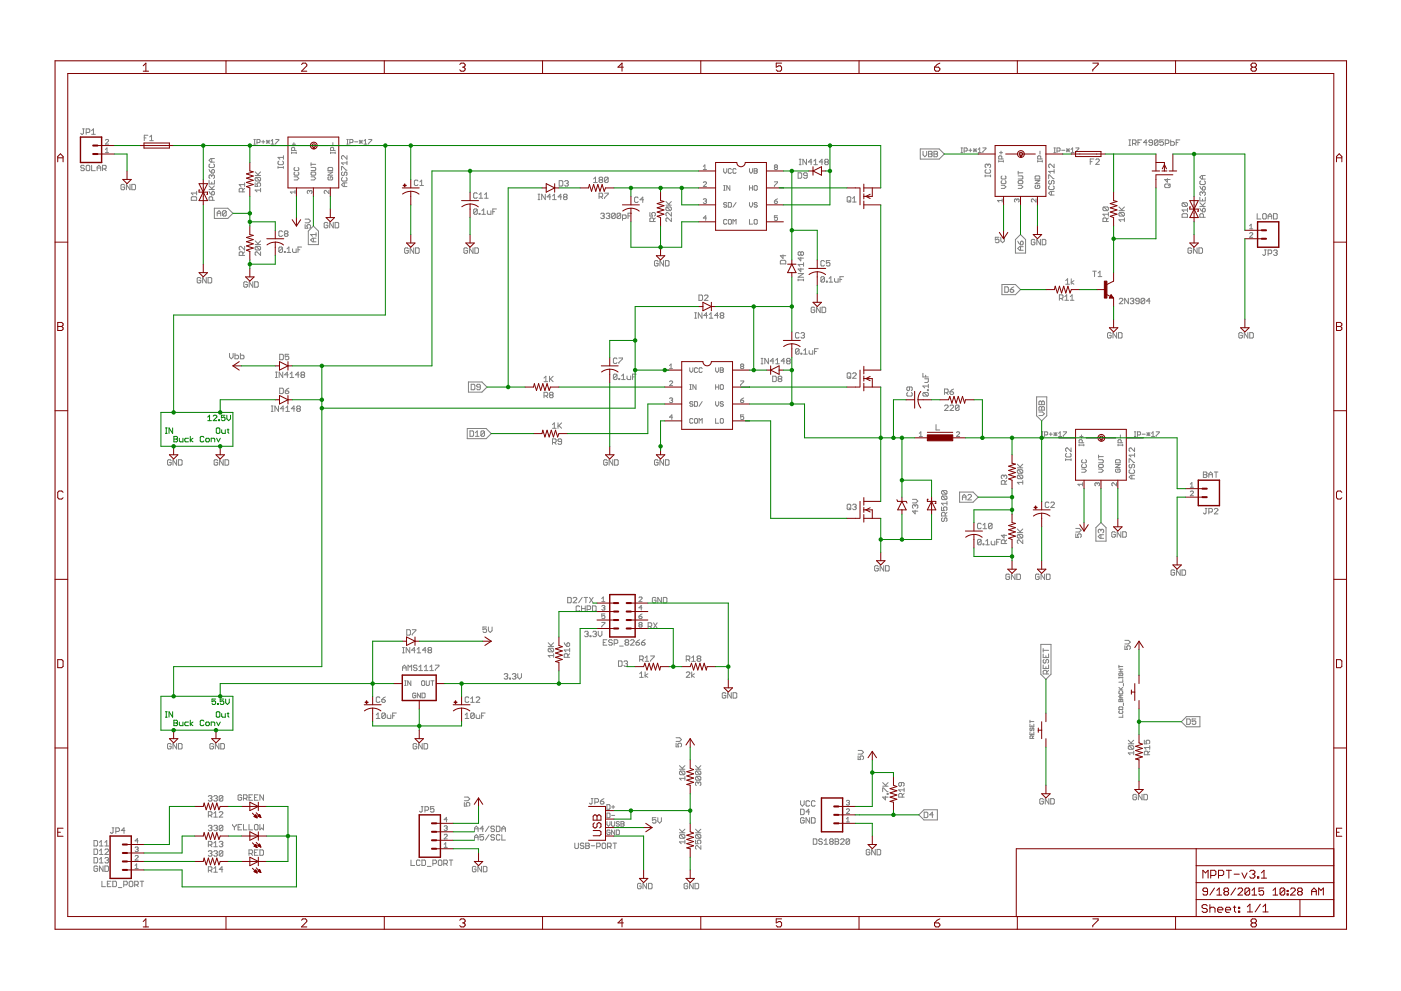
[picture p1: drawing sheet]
<svg xmlns="http://www.w3.org/2000/svg" width="420mm" height="297mm" viewBox="0 0 420 297" stroke-linecap="round" stroke-linejoin="round" font-family="sans-serif">
<g fill="none" stroke="#808080" stroke-width=".3">
<path d="M24.7 38.6h.6M25 38.6v1.4l-.3 .3-.5-.3M25.8 39.7h.9l.2-.3v-.5l-.2-.3h-.9v1.7M27.5 39.2l.5-.6v1.7M25.3 49.8l-.3-.2h-.5l-.3 .2 .3 .6h.5l.3 .2-.3 .6h-.5l-.3-.3M25.8 49.8l.3-.2h.6l.2 .2v1.1l-.2 .3h-.6l-.3-.3zM27.5 49.6v1.6h1.1M27.5 40.3h1.1M29.1 50.4h1.1M29.1 51.2v-1.1l.6-.5 .5 .5v1.1M30.8 50.6h.8l.2-.2v-.6l-.2-.2h-.8v1.6M31.3 50.6l.5 .6"/>
<path d="M31.6 42l.3-.2 .7 .2-1 1.2h1M31.6 44.8l.5-.5v1.4M31.6 45.7h1M37.4 55.5l-.3-.2h-.5l-.3 .2v1.1l.3 .3h.5l.3-.3v-.5h-.6M39 55.3v1.6l-1.1-1.6v1.6M39.5 55.3h.9l.2 .2v1.1l-.2 .3h-.9zM43.3 41.3h.5M44.3 40.5h-1v1.7M44.9 41.1l.5-.6v1.7M44.9 42.2h1.1M57.6 59h1.1l.3 .2v.8h-1.6v-.8zM59 57.3v1.1"/>
<path d="M59 57.9h-1.6l.5 .5M62.7 54.1v1h1.6v-1M62.7 57.3l.8 1.1M62.7 56.8h1.6M62.7 55.7l1.1 1.1M62.7 50.8l.8 1.1M62.9 49.1l-.2 .3v.6l.2 .2h1.2l.2-.2v-.6l-.2-.3M63.5 52.7l-.3-.3-.5 .3v.5l.2 .3M63.5 57.6l.3-.3 .5 .3v.5l-.2 .3h-.6zM63.5 51.1l.3-.3 .5 .3v.5l-.2 .3h-.6zM63.5 52.7l.3-.3 .5 .3v.5l-.2 .3M63.5 47.5v1.1"/>
<path d="M63.5 52.7v.3M63.5 54.6v.5M64.3 55.7l-.8 .8M64.3 47.5h-1.1l-.5 .5 .5 .6h1.1M72.8 57.5v-.8l-.3-.3h-.5l-.3 .3v.8h1.7M73.4 55.3h-1.7l.6 .6M73.4 56.4l-.6 .6M73.4 54.8v1.1M76.1 43.2h.5M76.1 41.8h.5M76.4 41.8v1.4M76.5 54.8v1.1h.8l-.2-.6 .2-.5h.6l.2 .3v.5l-.2 .3"/>
<path d="M76.5 52.6h1.6M76.5 51.5l1.1 1.1M76.8 53.2h1.1l.2 .2v.6l-.2 .3M76.8 53.2l-.3 .2v.6l.3 .3h1.1M76.8 53.2l1.1 1.1M77.1 42.7h.7l.2-.2-.2-.7h-.7v1.4M78.1 57h-1.6l.6 .5M78.1 56.4v1.1M78.1 51.5l-.8 .8M78.5 42.5h.9M78.9 42v1M79.9 42.5h.9"/>
<path d="M79.9 42l.9 1M80.3 42v1M80.8 42l-.9 1M81.3 43.2h.9M81.3 42.3l.4-.5v1.4M82.7 41.8h.9l-.9 1.4M83.4 50.2h1.6M83.4 49.9v.6M83.7 48.3l-.3 .3v.5l.3 .3h1l.3-.3v-.5l-.3-.3M85 46.7v1M85 49.9v.6M85 47.2h-1.6l.5 .5"/>
<path d="M87.4 45.8h1.4M87.4 45.6v.4M87.7 43.2h.9M88.1 42.8v.9M88.2 53h.9l.5 .5-.5 .4h-.9M88.4 45.1v-.7l-.3-.2-.7 .2v.7h1.4M88.4 50.2l-.2 .2 .2 .7h1l.2-.2-.2-.7M88.4 51.6l-.2 .2 .2 .7h1l.2-.2-.2-.7M88.5 57.6h-1.4l.4 .4M88.5 57.1v.9M88.8 45.6v.4M92.9 57.3l-.3-.2-.4 .2 .2 .7"/>
<path d="M92.9 57.3l.2-.2 .5 .2-.3 .7M92.9 57.3v.3M93.3 50.2h1.1l.3 .2-.3 .7h-1.1M93.3 53h.9l.5 .5-.5 .4h-.9M93.3 48.8v.9M93.3 49.3h1.4M93.5 51.6h.9l.3 .7-.3 .2h-.9l-.2-.2zM98.4 51.6h1.4l-1.4 .9h1.4M98.4 50.4l.2-.2h.9l.3 .2v.7h-1.4zM98.6 53l-.2 .2 .2 .7h.9l.3-.2-.3-.7h-.4v.5M98.6 57.1v.9l-.9-.9-.5 .2 .3 .7M99.1 45.8h1.4"/>
<path d="M99.1 45.6v.4M99.8 42.8v.9M100.1 45.1v-.7l-.3-.2-.7 .2v.7h1.4M100.5 45.6v.4M102.4 51v-1.1h.3l1.1 1.1h.3M102.7 53.2l-.3 .3v.5l.3 .3h1.1l.3-.3v-.5l-.3-.3M102.7 51.6l-.3 .2v.6l.3 .2 .6-.2v-.6l.2-.2 .6 .2v.6l-.3 .2M103.3 54.8v1.1M104 43.2h.5M104 41.8h.5M104.1 54.8h-1.1l-.6 .6 .6 .5h1.1M104.1 46.7v1l-1.1-1h-.3l-.3 .2v.6l.3 .2"/>
<path d="M104.1 48.3v1.1M104.1 48.8h-1.7l.6 .6M104.2 41.8v1.4M104.9 42.7h.7l.3-.2-.3-.7h-.7v1.4M106.3 42.5h1M107.7 42.5h1M107.7 42l1 1M108.2 42v1M108.7 42l-1 1M109.1 43.2h1M109.1 42.3l.5-.5v1.4M110.6 41.8h.9l-.9 1.4"/>
<path d="M125.3 54.3l-.2-.3h-.6l-.2 .3v1.1l.2 .2h.6l.2-.2M125.9 55.6h1.1M125.9 54.5l.5-.5v1.6M143.1 58.1l-.2-.3h-.6l-.3 .3v1.1l.3 .2h.6l.2-.2M143.7 59.4h1.1M143.7 58.3l.5-.5v1.6M145.3 59.4h1.1M145.3 58.3l.6-.5v1.6M161.4 59.8h.5M161.4 58.2h.5M161.6 58.2v1.6M163.5 58.2v1.6l-1-1.6v1.6"/>
<path d="M165.2 59h-1.1l.8-.8v1.6M165.7 59.8h1.1M165.7 58.7l.6-.5v1.6M167.7 54.1h.8l.3 .3v1.1l-.3 .3h-.8zM168.4 59h-1l.8-.8v1.6M169.3 59h.5M169.3 59l-.3 .3 .3 .5h.5l.3-.2-.3-.6M169.3 59l-.3-.3 .3-.5h.5l.3 .3-.3 .5M169.3 54.4l.3-.3h.6l.2 .3-.2 .5M169.9 54.9h.3M170.2 54.9l.2 .3-.2 .6h-.6l-.3-.3M178 53.6l.6-.5v1.6"/>
<path d="M178 54.7h1.1M179.7 59h.8l.2-.3v-.5l-.2-.3h-.8v1.6M179.9 53.9l-.2 .3 .2 .5h.6l.2-.2-.2-.6M179.9 53.9l-.2-.3 .2-.5h.6l.2 .3-.2 .5M179.9 53.9h.6M180.2 59l.5 .5M181.3 57.9h1.1v.3l-1.1 1v.3M182.4 53.4v1.1l-.3 .2h-.5l-.3-.2M182.4 53.4l-.3-.3h-.5l-.3 .3v1.1M182.4 53.4l-1.1 1.1M191.4 59.3l-.3-.2h-.5l-.3 .2v1.1l.3 .3h.5l.3-.3M193 59.9h-1.1l.9-.8v1.6"/>
<path d="M210.9 54.7l.3-.2 .7 .2-1 1.2h1M210.9 50.8h1M210.9 59.8l.7-.2 .3 .2-.3 .5M210.9 49.9l.5-.5v1.4M217 50.5v1l.5 .4 .5-.4v-1M217 55.6h.5M217 57h.5M217.3 55.6v1.4M218.9 55.6v1.4l-.9-1.4v1.4M219.4 50.8l-.3-.3-.7 .3v.9l.3 .2 .7-.2M220.7 50.8l-.2-.3-.7 .3v.9l.2 .2 .7-.2M224.8 50.5v1l.4 .4 .5-.4v-1"/>
<path d="M224.8 55.6v1.4M224.8 56.3h.9M225.7 55.6v1.4M226.2 50.5h.7l.2 .3-.2 .4 .2 .5-.2 .2h-.7zM226.2 51.2h.7M226.4 55.6l.7 .3v.9l-.2 .2-.7-.2v-.9zM232.2 54.5h1l-1 1.4M232.5 50.1l-.3 .3 .3 .4 .7-.2-.3-.5M232.5 50.1l-.3-.2 .3-.5 .7 .3-.3 .4M232.5 50.1h.4M233.2 59.6l-1 .7M239.4 51.8h.8l.2 .3v1l-.2 .3h-.8z"/>
<path d="M239.7 49.4h.5M239.7 47.7h.5M240 47.7v1.7M241.9 47.7v1.7l-1.1-1.7v1.7M242.1 52.6h-.8l-.3-.3 .3-.5h.5l.3 .3v1l-.3 .3h-.5l-.3-.3M243.5 48.6h-1.1l.8-.9v1.7M244.1 49.4h1.1M244.1 48.3l.5-.6v1.7M246.8 48.6h-1.1l.8-.9v1.7M247.6 48.6h.6M247.6 48.6l-.3 .2 .3 .6h.6l.2-.3-.2-.5M247.6 48.6l-.3-.3 .3-.6h.6l.2 .3-.2 .6"/>
<path d="M254.1 59.2l.2-.3h.6l.2 .3v1.1l-.2 .3h-.6l-.2-.3zM255.7 59.5l.5-.6v1.7M276 44.6h5.7l1.5 1.6-1.5 1.5h-5.7zM276.8 45.4v1l.6 .6 .5-.6v-1M278.5 45.4h.8l.2 .2-.2 .6 .2 .5-.2 .3h-.8zM278.5 46.2h.8M280.1 45.4h.8l.3 .2-.3 .6 .3 .5-.3 .3h-.8zM280.1 46.2h.8M288.2 45.7h.5M288.2 44.3h.5M288.4 44.3v1.4M289.1 45.3h.7l.3-.3-.3-.7h-.7v1.4"/>
<path d="M290.5 45h1M291 44.6v.9M291.9 45h1M291.9 44.6l1 .9M292.4 44.6v.9M292.9 44.6l-1 .9M293.3 45.7h1M293.3 44.8l.5-.5v1.4M294.7 44.3h1l-1 1.4M295.4 52.7h1.7M295.4 52.5v.5M295.7 50.8l-.3 .3v.5l.3 .3h1.1l.3-.3v-.5l-.3-.3"/>
<path d="M296.3 49.4l.2-.2 .6 .2v.6l-.3 .3M296.3 49.4l-.3-.2-.6 .2v.6l.3 .3M296.3 49.4v.3M297.1 52.5v.5M299.5 48.3h1.4M299.5 48.1v.5M299.7 45.8h1M300.2 45.3v.9M300.3 55.5h.9l.5 .5-.5 .5h-.9M300.4 47.6v-.7l-.2-.2-.7 .2v.7h1.4M300.5 52.7l-.2 .3 .2 .7h.9l.3-.3-.3-.7M300.5 54.1l-.2 .3 .2 .7h.9l.3-.3-.3-.7"/>
<path d="M300.5 59.6v1M300.9 48.1v.5M304.9 59.9v.2M304.9 59.9l-.2-.3-.5 .3 .3 .7M304.9 59.9l.3-.3 .4 .3-.2 .7M305.4 52.7h1.1l.2 .3-.2 .7h-1.1M305.4 54.4l.2-.3h.9l.2 .7-.2 .3h-.9zM305.4 55.5h.9l.4 .5-.4 .5h-.9M305.4 51.8h1.3M305.4 51.3v1M310.4 54.1h1.4l-1.4 1h1.4M310.7 52.7h.9l.2 .3v.7h-1.4v-.7z"/>
<path d="M310.7 55.5l-.3 .3 .3 .7h.9l.2-.3-.2-.7h-.5v.5M310.7 59.6v1l-.9-1-.5 .3 .2 .7M311.2 48.3h1.4M311.2 48.1v.5M311.9 45.3v.9M312.1 47.6v-.7l-.2-.2-.7 .2v.7h1.4M312.6 48.1v.5M314.5 53.6v-1.1h.3l1 1.1h.3M314.8 54.1l-.3 .3v.5l.3 .3 .5-.3v-.5l.3-.3 .5 .3v.5l-.3 .3M314.8 55.7l-.3 .3v.5l.3 .3h1l.3-.3v-.5l-.3-.3M315.3 57.4v1.1M316.1 45.7h.4"/>
<path d="M316.1 44.3h.4M316.1 57.4h-1.1l-.5 .5 .5 .6h1.1M316.1 49.2v1.1l-1.1-1.1-.5 .2v.6l.3 .3M316.1 50.8v1.1M316.1 51.4h-1.6l.5 .5M316.3 44.3v1.4M317 45.3h.7l.2-.7-.2-.3h-.7v1.4M318.4 45h.9M319.8 45h.9M319.8 44.6l.9 .9M320.3 44.6v.9M320.7 44.6l-.9 .9"/>
<path d="M321.2 45.7h.9M321.2 44.8l.5-.5v1.4M322.6 44.3h.9l-.9 1.4M327 48.5h.5M328.1 47.6h-1.1v1.7M328.6 47.9l.3-.3h.5l.3 .3v.3l-1.1 1.1h1.1M338.5 43.6h.6M338.5 41.9h.6M338.8 41.9v1.7M339.6 43h.8l.3-.3v-.5l-.3-.3h-.8v1.7M340.2 43l.5 .6M341.3 42.7h.5"/>
<path d="M342.4 41.9h-1.1v1.7M344 42.7h-1.1l.8-.8v1.7M345.6 42.7h-.8l-.2-.2 .2-.6h.6l.2 .3v1.1l-.2 .3h-.6l-.2-.3M347.3 42.2v1.1l-.3 .3h-.5l-.3-.3M347.3 42.2l-.3-.3h-.5l-.3 .3v1.1M347.3 42.2l-1.1 1.1M348.9 41.9h-1.1v.8l.8-.2 .3 .2v.6l-.3 .3h-.5l-.3-.3M349.5 43h.8l.2-.3v-.5l-.2-.3h-.8v1.7M349.6 55.2h1l.3 .2v.6l-.3 .2h-1l-.3-.2v-.6zM350.1 53.5v1.1l-.8-.8h1.6M350.9 55.2l-.5 .5M351.1 41.9v1.7h.8l.3-.3v-.6l-.3-.2h-.8"/>
<path d="M352.7 42.7h.6M353.8 41.9h-1.1v1.7M359.8 59.1v1.1h1.7v-1.1M359.8 55.9l.8 1.1M360.1 54.2l-.3 .3v.6l.3 .2h1.1l.3-.2v-.6l-.3-.3M360.6 57.8l-.2-.3-.6 .3v.5l.3 .3M360.6 57.8l.3-.3 .6 .3v.5l-.3 .3M360.6 52.6v1.1M360.6 57.8v.2M360.6 59.7v.5M360.9 55.9l.6 .2v.6l-.3 .3h-.6v-.9zM361.5 52.6h-1.1l-.6 .5 .6 .6h1.1"/>
<path d="M63.8 60v-.8l-.3-.2h-.6l-.2 .2v.8h1.6M64.3 62.4h4l1.5 1.5-1.5 1.6h-4zM65.1 64.7v-1l.6-.6 .5 .6v1M65.1 63.9h1.1M67.8 63.4l-.2-.3h-.6l-.2 .3v1.1M67.8 63.4v1.1l-.2 .2h-.6l-.2-.2M67.8 63.4l-1 1.1M72.8 76.6v-.8l-.3-.3h-.5l-.3 .3v.8h1.7M73.4 73.9v1l-1.1-1-.6 .2v.6l.3 .2M73.4 75.5l-.6 .5M76.5 73.3h1.6M76.5 72.2l1.1 1.1"/>
<path d="M76.8 73.9h1.1l.2 .2v.6l-.2 .2M76.8 73.9l-.3 .2v.6l.3 .2h1.1M76.8 73.9l1.1 1M78.1 75.5v1.1l-1-1.1-.6 .3v.5l.3 .3M78.1 72.2l-.8 .8M84.7 69.5l-.2-.3h-.6l-.3 .3v1.1l.3 .2h.6l.2-.2M84.7 74.3l-.2-.3h-.6l-.3 .3v1.1M84.7 74.3v1.1l-.2 .3h-.6l-.3-.3M84.7 74.3l-1.1 1.1M85.3 75.4h.3v.3h-.3zM85.6 70l-.3-.2 .3-.6h.5l.3 .3-.3 .5M85.6 70l-.3 .3 .3 .5h.5l.3-.2-.3-.6"/>
<path d="M85.6 70h.5M86.1 75.7h1.1M86.1 74.6l.5-.6v1.7M87.7 74.6v.8l.3 .3h.8v-1.1M89.4 74.9h.5M90.4 74h-1v1.7M91.5 67.3v1.1h.8l-.2-.5 .2-.6h.6l.2 .3v.5l-.2 .3M91.5 65.7h1.1l.5 .5-.5 .6h-1.1M94 67.8l1.5 1.5v4h-3v-4zM94 71.4v1.1M94.8 71.4h-1.1l-.5 .5 .5 .6h1.1M94.8 70.3h-1.6l.5 .5"/>
<path d="M94.8 69.7v1.1M98.3 67l-.3-.3h-.5l-.3 .3v1.1l.3 .2h.5l.3-.2v-.6h-.5M99.9 66.7v1.6l-1-1.6v1.6M100.5 66.7h.8l.3 .3v1.1l-.3 .2h-.8zM122.4 74.6l-.2-.3h-.6l-.3 .3v1l.3 .3h.6l.2-.3v-.5h-.5M124.1 74.3v1.6l-1.1-1.6v1.6M124.6 74.3h.8l.3 .3v1l-.3 .3h-.8zM140.2 74.6l-.2-.3h-.6l-.3 .3v1l.3 .3h.6l.2-.3v-.5h-.5M141.9 74.3v1.6l-1.1-1.6v1.6M142.4 74.3h.8l.3 .3v1l-.3 .3h-.8zM143.1 62.9l-.2-.3h-.6l-.3 .3v1.1M143.1 62.9v1.1l-.2 .2h-.6l-.3-.2"/>
<path d="M143.1 62.9l-1.1 1.1M143.7 64h.3v.2h-.3zM144.5 64.2h1.1M144.5 63.2l.6-.6v1.6M146.2 63.2v.8l.2 .2h.8v-1M147.8 63.4h.5M148.9 62.6h-1.1v1.6M180.1 64.2l.3-.3h.6l.2 .3-.2 .5M180.7 64.7h.3M181 64.7l.2 .3-.2 .5h-.6l-.3-.2M181.8 64.2l.3-.3h.5l.3 .3-.3 .5M182.3 64.7h.3"/>
<path d="M182.6 64.7l.3 .3-.3 .5h-.5l-.3-.2M184.5 64.2l-.3-.3h-.5l-.3 .3v1.1M184.5 64.2v1.1l-.3 .2h-.5l-.3-.2M184.5 64.2l-1.1 1.1M186.1 64.2l-.2-.3h-.6l-.2 .3v1.1M186.1 64.2v1.1l-.2 .2h-.6l-.2-.2M186.1 64.2l-1 1.1M186.7 65.5h.8l.3-.2v-.6l-.3-.3h-.8v1.7M188.3 64.7h.6M189.4 63.9h-1.1v1.6M194.9 63.7v1.1h.8l-.2-.6 .2-.5h.6l.2 .3v.5l-.2 .3M196 66.4v-.8l-.3-.3h-.5l-.3 .3v.8h1.6"/>
<path d="M196.5 65.3l-.5 .6M197.4 78.4l-.3-.3h-.5l-.3 .3v1.1l.3 .2h.5l.3-.2v-.6h-.6M199 78.1v1.6l-1.1-1.6v1.6M199.6 78.1h.8l.2 .3v1.1l-.2 .2h-.8zM199.7 61.5h1.6M199.7 60.4l1.1 1.1M200 62h1.1l.2 .3v.6l-.2 .2M200 62l-.3 .3v.6l.3 .2h1.1M200 62l1.1 1.1M201.3 63.7v1.1l-1.1-1.1-.5 .3v.5l.3 .3M201.3 65.3v1.1l-1.1-1.1h-.2l-.3 .3v.5l.3 .3M201.3 60.4l-.8 .8"/>
<path d="M211.4 60.3h.2M211.6 60.3l.3 .2-.3 .5-.7-.3M211.9 65.4h-1l.7-.7v1.4M218 60.9l-.7-.2-.3 .5 .7 .2 .3 .5-.3 .2-.7-.2M218 66l-.3-.2-.7 .2v1l.3 .2 .7-.2M218.4 60.7h.7l.3 .2v1l-.3 .2h-.7zM218.7 65.8l.7 .2v1l-.3 .2-.7-.2v-1zM219.8 67.2v-1.4l.5 .5 .4-.5v1.4M220.7 60.7l-.9 1.4M224.8 65.8v1.4h.9M224.8 60.7v.9l.4 .5 .5-.5v-.9M226.2 66l.2-.2 .7 .2v1l-.2 .2-.7-.2z"/>
<path d="M227.1 60.9l-.2-.2-.7 .2 .2 .5 .7 .2-.2 .5-.7-.2M232.2 60.3h.7l.3 .4-.7 .3zM233.2 64.7h-1v.7l.5-.3 .5 .3-.3 .7-.7-.3M234 78.3l.3-.3h1.1l.2 .3v.8h-1.6zM234.8 76.4v1.1l-.8-.9h1.6M240.2 75.7l.2-.2 .6 .2v.6l-.3 .2-.5-.2M240.2 75.7l-.3-.2-.5 .2v.6l.2 .2 .6-.2M240.2 75.7v.6M240.2 77.1v1.1l-.8-.8h1.6M241 78.7v1.1M241 79.3h-1.6l.5 .5M247.3 78.4l-.3-.3h-.6l-.2 .3v1.1l.2 .2h.6l.3-.2"/>
<path d="M248.9 78.1h-1.1v.8l.6-.2 .5 .2v.6l-.3 .2h-.5l-.3-.2M254.6 60l.5 .6M255.7 60.6h1.1M299.6 71.1h-1.1v.8l.5-.2 .6 .2v.6l-.3 .2h-.5l-.3-.2M300.1 71.1v1.1l.6 .5 .5-.5v-1.1M300.5 60.1h-1.4l.5 .5M305.2 72.3l.8 1.1M306 73.9v1.1M306 70.3l1.6 1.5v4.1h-3.1v-4.1zM306.3 72.3l.6 .3v.5l-.3 .3h-.6v-.8zM306.9 73.9h-1.1l-.6 .6 .6 .5h1.1M310.4 72l-.3-.2h-.5l-.3 .2v1.1l.3 .3h.5l.3-.3v-.5h-.6"/>
<path d="M312 71.8v1.6l-1.1-1.6v1.6M312.6 71.8h.8l.2 .2v1.1l-.2 .3h-.8zM331 62l-.2 .3v.6l.2 .2h1.1M331 62h1.1l.3 .3v.6l-.3 .2M331 62l1.1 1.1M331.9 66.4v-.8l-.3-.3h-.6l-.2 .3v.8h1.6M332.4 64.2h-1.6l.5 .6M332.4 65.3l-.5 .6M332.4 63.7v1.1M335.6 63.1h1.6M335.6 62l1.1 1.1M335.9 63.7h1l.3 .3v.5l-.3 .3"/>
<path d="M335.9 63.7l-.3 .3v.5l.3 .3h1M335.9 63.7l1 1.1M337.2 65.9h-1.6l.5 .5M337.2 65.3v1.1M337.2 62l-.8 .9M354.8 60.8l-.3 .2v.6l.3 .3h1.1M354.8 64.1h1.1l.2 .2v.8h-1.6v-.8zM354.8 60.8h1.1l.2 .2v.6l-.2 .3M354.8 60.8l1.1 1.1M356.1 62.4v1.1M356.1 62.9h-1.6l.5 .6M357.4 74.6l-.3-.3h-.5l-.3 .3v1l.3 .3h.5l.3-.3v-.5h-.6"/>
<path d="M359 74.3v1.6l-1.1-1.6v1.6M359.6 74.3h.8l.2 .3v1l-.2 .3h-.8zM359.8 62.4l.8 1.1M359.8 61.9h1.7M359.8 60.8l1.1 1.1M360.9 65.1v-.8l-.3-.2h-.5l-.3 .2v.8h1.7M360.9 62.4l.6 .3v.5l-.3 .3h-.6v-.8zM361.5 60.8l-.9 .8M374.8 70l.2-.3 .7 .3-.9 1.1h.9M374.8 67.7l.4-.5v1.4M374.8 68.6h.9M377 64v1.6h1.1"/>
<path d="M378.7 64.3l.2-.3h.6l.3 .3v1.1l-.3 .2h-.6l-.2-.2zM379.2 74.9h.6M379.5 74.9v1.4l-.3 .3-.5-.3M380.3 76h.8l.3-.2v-.6l-.3-.3h-.8v1.7M380.3 65.6v-1l.6-.6 .5 .6v1M380.3 64.8h1.1M381.9 75.2l.3-.3h.6l.2 .3-.2 .6M381.9 64h.9l.2 .3v1.1l-.2 .2h-.9zM382.5 75.8h.3M382.8 75.8l.2 .2-.2 .6h-.6l-.3-.3M60.2 83.5l-.3-.3h-.5l-.3 .3v1l.3 .3h.5l.3-.3v-.5h-.5M61.8 83.2v1.6l-1-1.6v1.6"/>
<path d="M62.4 83.2h.8l.3 .3v1l-.3 .3h-.8zM74.2 84.7l-.3-.2h-.5l-.3 .2v1.1l.3 .3h.5l.3-.3v-.5h-.6M75.8 84.5v1.6l-1.1-1.6v1.6M76.4 84.5h.8l.2 .2v1.1l-.2 .3h-.8zM208.3 95.4h.6M208.3 93.7h.6M208.6 93.7v1.7M209.6 88.4h.8l.3 .3v1.1l-.3 .2h-.8zM210.5 93.7v1.7l-1.1-1.7v1.7M211.2 88.7l.3-.3h.6l.2 .3v.3l-1.1 1h1.1M212.2 94.6h-1.1l.8-.9v1.7M212.7 95.4h1.1"/>
<path d="M212.7 94.3l.6-.6v1.7M215.4 94.6h-1.1l.9-.9v1.7M216.3 94.6l-.3 .2 .3 .6h.5l.3-.3-.3-.5M216.3 94.6l-.3-.3 .3-.6h.5l.3 .3-.3 .6M216.3 94.6h.5M239.4 83.9h1.6M239.4 83.7v.5M239.4 82h1.6l-1.6 1.1h1.6M239.6 100l-.2-.3h-.6l-.2 .3v1l.2 .3h.6l.2-.3M240.2 80.4v1l-.8-.8h1.6M240.2 100l.3-.3h.5l.3 .3-.3 .5M241 83.7v.5"/>
<path d="M244.3 92.4l-.2-.3h-.6l-.2 .3v1l.2 .3h.6l.2-.3v-.5h-.5M246 92.1v1.6l-1.1-1.6v1.6M246.5 92.1h.9l.2 .3v1l-.2 .3h-.9zM247.3 83.2l-.3-.3h-.6l-.2 .3v1.1M247.3 83.2v1.1l-.3 .3h-.6l-.2-.3M247.3 83.2l-1.1 1.1M247.8 84.3h.3v.3h-.3zM248.6 84.6h1.1M248.6 83.5l.6-.6v1.7M250.3 83.5v.8l.2 .3h.9v-1.1M251.9 83.8h.6M253 82.9h-1.1v1.7"/>
<path d="M300.5 85.3h4l1.5 1.5-1.5 1.5h-4zM301.3 86h.8l.3 .3v1l-.3 .3h-.8zM303 86.8h.8l.2 .5-.2 .3h-.6l-.2-.3zM304 86l-1 .8M317.7 89.5h.8l.3-.3v-.6l-.3-.2h-.8v1.6M318.3 89.5l.5 .5M319.3 88.9l.6-.5v1.6M319.3 90h1.1M319.6 84.1l.6-.5v1.6M319.6 85.2h1.1M321 90h1.1M321 88.9l.5-.5v1.6"/>
<path d="M321.3 83.6v1.6M322.1 84.1l-.8 .6 .8 .5M327.7 81.3h1.1M328.3 81.3v1.6M329.3 82.9h1.1M329.3 81.8l.6-.5v1.6M333.2 100l-.2-.3h-.6l-.3 .3v1l.3 .3h.6l.2-.3v-.5h-.5M334.9 99.7v1.6l-1.1-1.6v1.6M335.4 99.7h.8l.3 .3v1l-.3 .3h-.8zM335.7 89.7l.2-.3h.6l.2 .3v.3l-1 1h1M338.4 89.4v1.6l-1.1-1.6v1.6M338.9 89.7l.3-.3h.5l.3 .3-.3 .5"/>
<path d="M339.5 90.2h.2M339.7 90.2l.3 .3-.3 .5h-.5l-.3-.2M341.7 90.2h-.9l-.2-.2 .2-.6h.6l.3 .3v1.1l-.3 .2h-.6l-.2-.2M343.3 89.7v1.1l-.3 .2h-.5l-.3-.2M343.3 89.7l-.3-.3h-.5l-.3 .3v1.1M343.3 89.7l-1.1 1.1M344.9 90.2h-1l.8-.8v1.6M372.6 100l-.3-.3h-.5l-.3 .3v1l.3 .3h.5l.3-.3v-.5h-.6M374.2 99.7v1.6l-1.1-1.6v1.6M374.8 99.7h.8l.3 .3v1l-.3 .3h-.8zM68.8 105.9v1.1l.6 .5 .5-.5v-1.1M70.5 105.9v1.6h.8l.2-.2v-.6l-.2-.2h-.8"/>
<path d="M72.1 105.9v1.6h.8l.3-.2v-.6l-.3-.2h-.8M82.6 113.2h.6M82.6 111.5h.6M82.9 111.5v1.7M83.9 106.2h.8l.3 .3v1l-.3 .3h-.8zM83.9 116.4h.8l.3 .2v1.1l-.3 .3h-.8zM84.8 111.5v1.7l-1.1-1.7v1.7M85.5 117.2h.8l.3 .5-.3 .3h-.5l-.3-.3zM86.4 112.4h-1.1l.9-.9v1.7M86.6 106.2h-1.1v.8l.6-.3 .5 .3v.5l-.3 .3h-.5l-.3-.3M86.6 116.4l-1.1 .8M87 113.2h1.1"/>
<path d="M87 112.1l.5-.6v1.7M89.7 112.4h-1.1l.8-.9v1.7M90.5 112.4l-.2 .2 .2 .6h.6l.3-.3-.3-.5M90.5 112.4l-.2-.3 .2-.6h.6l.3 .3-.3 .6M90.5 112.4h.6M140.5 114.5h4l1.5 1.5-1.5 1.5h-4zM141.3 115.2h.8l.3 .3v1l-.3 .3h-.8zM144 116h-.8l-.2-.3 .2-.5h.6l.2 .3v1l-.2 .3h-.6l-.2-.3M163.2 113.3l.5-.5v1.6M163.2 114.4h1.1M163.2 118.7h.8l.3-.3v-.5l-.3-.3h-.8v1.6M163.7 118.7l.6 .5"/>
<path d="M164.8 112.8v1.6M165.1 118.4l-.3 .3 .3 .5h.5l.3-.3-.3-.5M165.1 118.4l-.3-.3 .3-.5h.5l.3 .3-.3 .5M165.1 113.6l.8 .8M165.1 118.4h.5M165.9 112.8l-1.1 1.1M185 112.4v1.1l-.2 .3h-.6l-.2-.3M185 107.6l-.2-.3h-.6l-.2 .3v1.1l.2 .2h.6l.2-.2M185 112.4l-.2-.3h-.6l-.2 .3v1.1M185 112.4l-1 1.1M185.6 107.3h1.1v.3l-1.1 1.1v.2M185.6 113.5h.3v.3h-.3z"/>
<path d="M186.4 113.8h1.1M186.4 112.7l.6-.6v1.7M188 112.7v.8l.3 .3h.8v-1.1M189.7 113h.5M190.8 112.1h-1.1v1.7M200.8 119.5l.7-.2 .2 .2-.2 .5M200.8 109.6l.5-.5v1.4M200.8 110.5h.9M200.8 114.4l.2-.2 .7 .2-.9 1.2h.9M201.3 120h.2M201.5 120l.2 .2-.2 .5-.7-.3M206.9 110.2v1l.4 .4 .5-.4v-1"/>
<path d="M206.9 116.7h.4M206.9 115.3h.4M207.1 115.3v1.4M208.7 115.3v1.4l-.9-1.4v1.4M209.2 110.5l-.2-.3-.7 .3v.9l.2 .2 .7-.2M210.6 110.5l-.2-.3-.7 .3v.9l.2 .2 .7-.2M214.6 116h.9M214.6 110.2v1l.5 .4 .4-.4v-1M214.6 115.3v1.4M215.5 115.3v1.4M216 110.2h.7l.2 .3-.2 .4 .2 .5-.2 .2h-.7zM216 110.9h.7"/>
<path d="M216.2 115.3h.5l.2 .2v1l-.2 .2-.7-.2v-1zM222.1 114.2h.9l-.9 1.4M222.1 120h.7l.2 .4-.7 .3zM222.3 109.8l-.2-.2 .2-.5 .7 .2-.2 .5M222.3 109.8l-.2 .2 .2 .5 .7-.2-.2-.5M222.3 109.8h.5M223 119.3l-.9 .7M228.3 109.1h.5M228.3 107.4h.5M228.5 107.4v1.7M230.4 107.4v1.7l-1-1.7v1.7M231.7 112.8h.8l.3 .2v1.1l-.3 .3h-.8z"/>
<path d="M232.1 108.2h-1.1l.8-.8v1.7M232.6 109.1h1.1M232.6 108l.6-.6v1.7M233.6 113.6l-.2 .2 .2 .6h.6l.3-.3-.3-.5M233.6 113.6l-.2-.3 .2-.5h.6l.3 .2-.3 .6M233.6 113.6h.6M235.4 108.2h-1.1l.8-.8v1.7M236.2 108.2l-.3 .3 .3 .6h.5l.3-.3-.3-.6M236.2 108.2l-.3-.2 .3-.6h.5l.3 .3-.3 .5M236.2 108.2h.5M239.6 104.8l-.2-.3h-.6l-.2 .3v1.1M239.6 104.8v1.1l-.2 .3h-.6l-.2-.3"/>
<path d="M239.6 104.8l-1 1.1M240.2 105.9h.3v.3h-.3zM240.7 100.5h.3M241 100.5l.3 .3-.3 .5h-.5l-.3-.3M241 106.2h1.1M241 105.1l.6-.6v1.7M242.7 105.1v.8l.2 .3h.8v-1.1M244.3 105.3h.5M245.4 104.5h-1.1v1.7M254.3 111.8h.6l.2 .2v1.1l-.2 .3h-.6l-.2-.3v-1.1zM254.6 112.8l.5 .6M255.7 112l.3-.2h.5l.3 .2v.3l-1.1 1.1h1.1"/>
<path d="M272.2 117.6l-.3 .3v.5l.3 .3h1.1l.3-.3v-.5l-.3-.3M272.8 116v.8l-.3 .3-.6-.3v-.5l.3-.3h1.1l.3 .3v.5l-.3 .3M276.8 111.9v1.1h1.6M277.1 117.6h1l.3 .3v.5l-.3 .3M277.1 117.6l-.3 .3v.5l.3 .3h1M277.1 117.6l1 1.1M277.3 113.5h1.1v.9l-.3 .2h-.8M277.6 112.5v.5M278.1 116.8h.3v.3h-.3zM278.4 115.2v1.1M278.4 115.7h-1.6l.5 .6M283.3 117.7h.8l.3-.3v-.5l-.3-.3h-.8v1.6"/>
<path d="M283.8 117.7l.6 .5M284.9 117.4h.8l.3 .6-.3 .2h-.5l-.3-.2zM286 116.6l-1.1 .8M310.9 119h3v5.6l-1.5 1.6-1.5-1.6zM51.3 138.1l-.2-.3h-.6l-.3 .3v1l.3 .3h.6l.2-.3v-.5h-.5M53 137.8v1.6l-1.1-1.6v1.6M53.5 137.8h.8l.3 .3v1l-.3 .3h-.8zM65.3 138.1l-.3-.3h-.5l-.3 .3v1l.3 .3h.5l.3-.3v-.5h-.6M66.9 137.8v1.6l-1.1-1.6v1.6M67.5 137.8h.8l.3 .3v1l-.3 .3h-.8zM81.4 123.3h.5M81.4 121.7h.5"/>
<path d="M81.6 121.7v1.6M83.5 121.7v1.6l-1.1-1.6v1.6M85.2 122.5h-1.1l.8-.8v1.6M85.7 123.3h1.1M85.7 122.2l.6-.5v1.6M88.4 122.5h-1l.8-.8v1.6M89.3 122.5l-.3 .3 .3 .5h.5l.3-.3-.3-.5M89.3 122.5l-.3-.3 .3-.5h.5l.3 .3-.3 .5M89.3 122.5h.5M140.1 128.4h5.7l1.5 1.6-1.5 1.5h-5.7zM140.9 129.2h.9l.2 .2v1.1l-.2 .3h-.9zM142.6 129.7l.5-.5v1.6"/>
<path d="M142.6 130.8h1.1M145.3 129.4l-1.1 1.1M145.3 129.4l-.3-.2h-.5l-.3 .2v1.1M145.3 129.4v1.1l-.3 .3h-.5l-.3-.3M165.7 127.3l.5-.6v1.7M165.7 128.4h1.1M165.7 132.6h.8l.3-.2v-.6l-.3-.2h-.8v1.6M166.2 132.6l.6 .6M167.3 126.7v1.7M167.6 127.6l.8 .8M168.4 132.4h-.8l-.3-.3 .3-.5h.5l.3 .2v1.1l-.3 .3h-.5l-.3-.3M168.4 126.7l-1.1 1.1"/>
<path d="M182.1 138.1l-.3-.3h-.5l-.3 .3v1l.3 .3h.5l.3-.3v-.5h-.5M183.8 137.8v1.6l-1.1-1.6v1.6M184.3 137.8h.8l.3 .3v1l-.3 .3h-.8zM197.4 138.1l-.3-.3h-.5l-.3 .3v1l.3 .3h.5l.3-.3v-.5h-.6M199 137.8v1.6l-1.1-1.6v1.6M199.6 137.8h.8l.2 .3v1l-.2 .3h-.8zM201.7 125.1h-.9l.7-.7v1.4M207.8 120.6l-.2-.2-.7 .2 .2 .5 .7 .2-.2 .5h-.5l-.2-.3M207.8 125.7l-.2-.2-.7 .2v.9l.2 .3 .7-.3M208.3 120.4h.7l.2 .2v.9l-.2 .3h-.7zM208.5 125.5l.7 .2v.9l-.2 .3-.7-.3v-.9zM209.7 126.9v-1.4l.4 .4 .5-.4v1.4"/>
<path d="M210.6 120.4l-.9 1.4M214.6 125.5v1.4h.9M214.6 120.4v.9l.5 .5 .4-.5v-.9M216.2 125.5l.7 .2v.9l-.2 .3-.7-.3v-.9zM216.9 120.6l-.2-.2-.7 .2 .2 .5 .7 .2-.2 .5h-.5l-.2-.3M223 124.4h-.9v.7l.7-.3 .2 .7-.2 .3-.7-.3M275.7 130.8h.9M275.7 129.9l.5-.5v1.4M280.7 127.3v1.6h1.1M283.3 121.7l.2-.3h.6l.3 .3v.3l-1.1 1h1.1M284.9 121.7l.3-.3h.5l.3 .3v.3l-1.1 1h1.1M286.9 129.7l.2-.3 .7 .3-.9 1.1h.9"/>
<path d="M287.6 121.7v1.1l-.3 .2h-.5l-.3-.2M287.6 121.7l-.3-.3h-.5l-.3 .3v1.1M287.6 121.7l-1.1 1.1M305.1 139.1l1.1 1.1M306.7 139.1l-.8 .9M311.6 122.1l.2-.3 .6 .3 .5-.3 .3 .3v.8h-1.6zM311.6 120.5l.2-.3 .6 .3 .5-.3 .3 .3v.8h-1.6zM311.6 123.5h1.1l.5 .5-.5 .6h-1.1M312.3 130.8h.5M312.3 129.4h.5M312.4 120.5v.8M312.4 122.1v.8"/>
<path d="M312.6 129.4v1.4M313.3 130.4h.7l.2-.3-.2-.7h-.7v1.4M314.7 130.1h.9M315.1 129.7v.9M316.1 130.1h.9M316.1 129.7l.9 .9M316.5 129.7v.9M317 129.7l-.9 .9M317.5 130.8h.9M317.5 129.9l.4-.5v1.4M318.9 129.4h.9l-.9 1.4M319.6 137.8h1.6"/>
<path d="M319.6 137.5v.6M319.8 135.9l-.2 .3v.5l.2 .3h1.1l.3-.3v-.5l-.3-.3M321.2 134.3v1l-1.1-1-.5 .2v.6l.2 .2M321.2 137.5v.6M323.6 133.4h1.4M323.6 133.2v.4M323.8 130.9h1M324.3 130.4v.9M324.6 132.7v-.7l-.3-.2-.7 .2v.7h1.4M324.6 137.8l-.2 .2 .2 .7h1l.2-.2-.2-.7M324.6 139.2l-.2 .2 .2 .7h1l.2-.2-.2-.7M325 133.2v.4"/>
<path d="M329.5 137.8h1.1l.3 .2v.5l-.3 .2h-1.1M329.5 139.4l.2-.2h.9l.3 .2v.5l-.3 .2h-.9zM329.5 136.4v.9M329.5 136.9h1.4M334.5 139.2h1.4l-1.4 .9h1.4M334.8 137.8h.9l.2 .2v.7h-1.4v-.7zM335.3 133.4h1.4M335.3 133.2v.4M336 130.4v.9M336.2 132.7v-.7l-.2-.2-.7 .2v.7h1.4M336.7 133.2v.4M338.6 138.6v-1.1h.3l1.1 1.1h.3"/>
<path d="M338.9 139.2l-.3 .2v.6l.6 .3 .2-.3v-.6l.6-.2 .3 .2v.6l-.3 .3M340.2 130.8h.5M340.2 129.4h.5M340.3 134.3v1l-1.1-1-.6 .2v.6l.3 .2M340.3 135.9v1.1M340.3 136.4h-1.7l.6 .6M340.4 129.4v1.4M341.1 130.4h.7l.3-.7-.3-.3h-.7v1.4M342.5 130.1h1M343.9 130.1h1M343.9 129.7l1 .9M344.4 129.7v.9"/>
<path d="M344.9 129.7l-1 .9M345.3 130.8h1M345.3 129.9l.5-.5v1.4M346.7 129.4h1l-1 1.4M254.3 151.1h.6l.2 .3v1.1l-.2 .3h-.6l-.2-.3v-1.1zM254.6 152.2l.5 .6M255.7 151.4l.3-.3h.5l.3 .3-.3 .5M256.2 151.9h.3M256.5 151.9l.3 .3-.3 .6h-.5l-.3-.3M273.6 149.7h1.1l.6 .5-.6 .5h-1.1M274.4 151.6l.3-.3 .6 .3v.5l-.3 .3M274.4 152.9v1.1l-.8-.8h1.7"/>
<path d="M274.4 151.6v.2M274.4 151.6l-.2-.3-.6 .3v.5l.3 .3M282.4 152v1h.8l-.3-.8 .3-.2h.5l.3 .2v.6l-.3 .2M282.6 155.2l-.2 .3v.5l.5 .3 .3-.3v-.5l.5-.3 .3 .3v.5l-.3 .3M282.6 147l-.2 .3v.5l.2 .3h1.1M282.6 148.7l-.2 .2v.6l.2 .3h1.1M282.6 147h1.1l.3 .3v.5l-.3 .3M282.6 148.7h1.1l.3 .2v.6l-.3 .3M282.6 148.7l1.1 1.1M282.6 147l1.1 1.1M283.5 154.7v-.8l-.3-.3h-.6l-.2 .3v.8h1.6M284 150.3v1.1"/>
<path d="M284 153.6l-.5 .5M284 150.9h-1.6l.5 .5M287.8 147.5h4l1.5 1.5-1.5 1.5h-4zM288.6 149.8v-1.1l.6-.5 .5 .5v1.1M288.6 149h1.1M290.3 148.5l.2-.3h.6l.2 .3v.2l-1 1.1h1M294.3 157.1l-.3-.3h-.6l-.2 .3v1.1l.2 .3h.6l.3-.3M294.8 158.5h1.1M294.8 157.4l.5-.6v1.7M297.5 157.1v1.1l-.3 .3h-.5l-.3-.3M297.5 157.1l-.3-.3h-.5l-.3 .3v1.1M297.5 157.1l-1.1 1.1"/>
<path d="M301.1 142.7l-.3-.3-.5 .3v.5l.3 .3M301.1 142.7l.3-.3 .5 .3v.5l-.3 .3M301.1 142.7v.3M301.4 145.1v-.8l-.3-.3h-.5l-.3 .3v.8h1.6M301.9 144l-.5 .6M305.1 140.2h1.6M305.1 159.6h1.6M305.1 158.6l1.1 1M305.4 140.8h1.1l.2 .3v.5l-.2 .3M305.4 142.4h1.1l.2 .3v.5l-.2 .3M305.4 142.4l-.3 .3v.5l.3 .3h1.1M305.4 140.8l-.3 .3v.5l.3 .3h1.1"/>
<path d="M305.4 142.4l1.1 1.1M305.4 140.8l1.1 1.1M306.7 144.6h-1.6l.5 .5M306.7 144v1.1M306.7 158.6l-.8 .8M314.6 150.8l-.3-.3h-.5l-.3 .3v1l.3 .3h.5l.3-.3M315.1 150.8l.3-.3h.5l.3 .3v.2l-1.1 1.1h1.1M322.6 158.4h1.1l.6 .5-.6 .6h-1.1M324.4 140.6h.9l.5 .5-.5 .4h-.9M324.7 145.2h-1.4l.4 .4M324.7 144.7v.9M329.1 144.9l.2-.2 .5 .2-.3 .7"/>
<path d="M329.1 144.9l-.3-.2-.4 .2 .2 .7M329.1 144.9v.3M329.5 140.6h.9l.5 .5-.5 .4h-.9M330.2 158.9v.3M330.2 158.9l-.3-.3-.5 .3v.5l.2 .3M330.2 158.9l.2-.3 .6 .3v.5l-.3 .3M330.2 156.6l1.5 1.6v4h-3v-4zM334.5 159.7l-.3-.3h-.5l-.3 .3v1l.3 .3h.5l.3-.3v-.5h-.5M334.8 140.6l-.3 .2 .3 .7h.9l.2-.2-.2-.7h-.5v.5M334.8 144.7v.9l-1.1-.9-.3 .2 .3 .7M336.1 159.4v1.6l-1.1-1.6v1.6M336.7 159.4h.8l.3 .3v1l-.3 .3h-.8z"/>
<path d="M338.9 140.8l-.3 .3v.5l.3 .3h1.1l.3-.3v-.5l-.3-.3M339.4 142.5v1M340.3 142.5h-1.1l-.6 .5 .6 .5h1.1M357 147.4l.2-.2 .7 .2-.9 1.2h.9M357 145.1l.4-.4v1.3M357 146h.9M360.9 141.5h.8l.3 .3-.3 .5 .3 .5-.3 .3h-.8zM360.9 142.3h.8M361.4 152.4h.6M361.7 152.4v1.4l-.3 .2-.5-.2M362.5 142.3h1.1M362.5 143.1v-1.1l.6-.5 .5 .5v1.1"/>
<path d="M362.5 153.5h.8l.3-.3v-.5l-.3-.3h-.8v1.6M364.2 141.5h1.1M364.2 152.7l.2-.3h.6l.3 .3v.2l-1.1 1.1h1.1M364.7 141.5v1.6M170.2 179.1h.8l.3 .2v1.1l-.3 .3h-.8zM171.9 179.3l.2-.2h.6l.3 .2v.3l-1.1 1.1h1.1M174.6 179.1l-1.1 1.6M175.2 179.1h1M175.7 179.1v1.6M176.8 179.1l1.1 1.6M177.9 179.1l-1.1 1.6M180.5 179.4l.4-.5v1.4"/>
<path d="M191.6 179.2l.3-.3 .7 .3-1 1.1h1M196.7 179.3l-.3-.2h-.5l-.3 .2v1.1l.3 .3h.5l.3-.3v-.5h-.5M198.4 179.1v1.6l-1.1-1.6v1.6M198.9 179.1h.8l.3 .2v1.1l-.3 .3h-.8zM263.4 169.8l-.3-.3h-.5l-.3 .3v1.1l.3 .3h.5l.3-.3v-.6h-.6M265 169.5v1.7l-1.1-1.7v1.7M265.6 169.5h.8l.3 .3v1.1l-.3 .3h-.8zM294.3 161.9l-.3-.2h-.6l-.2 .2v1.1M294.3 161.9v1.1l-.3 .3h-.6l-.2-.3M294.3 161.9l-1.1 1.1M294.8 163h.3v.3h-.3zM295.6 163.3h1.1"/>
<path d="M295.6 162.2l.6-.5v1.6M297.3 162.2v.8l.2 .3h.8v-1.1M298.9 162.5h.5M300 161.7h-1.1v1.6M301.1 160.2v1.1l-.8-.8h1.6M301.4 162.9v-.8l-.3-.3h-.5l-.3 .3v.8h1.6M301.9 161.8l-.5 .6M302.8 172.3l-.3-.2h-.6l-.2 .2v1.1l.2 .3h.6l.3-.3v-.5h-.6M304.4 172.1v1.6l-1.1-1.6v1.6M304.9 172.1h.9l.2 .2v1.1l-.2 .3h-.9zM305.4 160.2h1.1l.2 .3v.5l-.2 .3M305.4 160.2l-.3 .3v.5l.3 .3h1.1"/>
<path d="M305.4 160.2l1.1 1.1M306.7 161.8v1.1l-1.1-1.1-.5 .3v.5l.3 .3M311.6 172.3l-.2-.2h-.6l-.2 .2v1.1l.2 .3h.6l.2-.3v-.5h-.5M313.3 172.1v1.6l-1.1-1.6v1.6M313.8 172.1h.8l.3 .2v1.1l-.3 .3h-.8zM322.6 160v1.1h.8l-.2-.8 .2-.3h.6l.3 .3v.5l-.3 .3M330.2 160.3v1.1M331 160.3h-1.1l-.5 .5 .5 .6h1.1M352.3 171.1l-.3-.3h-.5l-.3 .3v1.1l.3 .2h.5l.3-.2v-.6h-.6M353.9 170.8v1.6l-1.1-1.6v1.6M354.5 170.8h.8l.3 .3v1.1l-.3 .2h-.8zM120.7 195.7h.6"/>
<path d="M120.7 194.1h.6M121 194.1v1.6M122 188.7h.8l.3 .3v1.1l-.3 .3h-.8zM122.9 194.1v1.6l-1.1-1.6v1.6M123.6 188.7h1.1v.3l-1.1 1.1v.3M124.5 194.9h-1.1l.9-.8v1.6M125.1 199.6l-.3-.2h-.5l-.3 .2 .3 .6h.5l.3 .3-.3 .5h-.5l-.3-.3M125.1 195.7h1.1M125.1 194.6l.5-.5v1.6M125.6 199.9l.6-.5v1.6M127.3 199.9l.5-.5v1.6M127.8 194.9h-1.1l.8-.8v1.6"/>
<path d="M128.6 194.9l-.2 .3 .2 .5h.6l.2-.3-.2-.5M128.6 194.9l-.2-.3 .2-.5h.6l.2 .2-.2 .6M128.6 194.9h.6M128.9 199.9l.6-.5v1.6M130.5 199.4h1.1v.2l-1.1 1.1v.3M145.9 187.9h-1.1v.9l.6-.3 .5 .3v.5l-.2 .3h-.6l-.3-.3M146.5 187.9v1.1l.5 .6 .6-.6v-1.1M164.4 193.8h1.6M164.4 192.7l1.1 1.1M164.7 194.3h1.1l.2 .3v.5l-.2 .3M164.7 194.3l-.3 .3v.5l.3 .3h1.1M164.7 194.3l1.1 1.1"/>
<path d="M166 196.5h-1.6l.6 .5M166 195.9v1.1M166 192.7l-.8 .8M169.2 192.7l.8 1.1M170 192.9l.6-.2 .2 .2v.6l-.2 .3h-.6zM170.3 197v-.8l-.3-.3h-.5l-.3 .3v.8h1.6M170.8 194.8h-1.6l.5 .6M170.8 195.9l-.5 .6M170.8 194.3v1.1M173.9 181.9l-.3-.3h-.5l-.3 .3v1.1l.3 .2h.5l.3-.2M174.4 181.6v1.6M174.4 182.4h1.1"/>
<path d="M175.3 189.5l.3-.3h.5l.3 .3-.3 .5M175.5 181.6v1.6M175.9 190h.2M176.1 182.7h.8l.2-.3v-.5l-.2-.3h-.8v1.6M176.1 190l.3 .3-.3 .5h-.5l-.3-.2M177 190.6h.2v.2h-.2zM177.7 181.6h.8l.3 .3v1.1l-.3 .2h-.8zM177.8 189.5l.3-.3h.5l.3 .3-.3 .5M178.3 190h.3M178.6 190l.3 .3-.3 .5h-.5l-.3-.2M179.4 189.2v1.1l.6 .5 .5-.5v-1.1M180.5 181.7l.7-.2 .2 .2-.2 .5"/>
<path d="M180.5 186.6h.9l-.9 1.4M180.5 180.3h.9M180.9 192.6h.6M180.9 182.2h.3M181.2 182.2l.2 .2-.2 .5-.7-.3M181.4 184h-.9v.7l.4-.2 .5 .2-.2 .7-.7-.2M182 191.7h-1.1v1.7h1.1M183.6 192l-.2-.3h-.6l-.3 .3 .3 .6h.6l.2 .2-.2 .6h-.6l-.3-.3M184.2 192.8h.8l.3-.2v-.6l-.3-.3h-.8v1.7M185.5 198.1h.8l.3 .3v1.1l-.3 .2h-.8zM185.8 193.7h1.1M187.1 198.4l.3-.3h.5l.3 .3-.3 .5"/>
<path d="M187.7 198.9h.2M187.7 192.6l-.2 .2 .2 .6h.6l.3-.3-.3-.5M187.7 192.6l-.2-.3 .2-.6h.6l.3 .3-.3 .6M187.7 192.6h.6M187.9 198.9l.3 .3-.3 .5h-.5l-.3-.2M189.1 192l.3-.3h.5l.3 .3v.3l-1.1 1.1h1.1M190.7 192.6h.8l.3 .5-.3 .3h-.5l-.3-.3zM191.6 184.7h.7l.3 .5-.7 .2zM191.8 191.7l-1.1 .9M191.8 197.7h.8l.3-.3v-.5l-.3-.3h-.8v1.6M191.9 187.3l-.3 .2 .3 .5 .7-.3-.3-.4M191.9 187.3l-.3-.3 .3-.4 .7 .2-.3 .5"/>
<path d="M191.9 187.3h.4M192.4 192.6h.8l.3 .5-.3 .3h-.6l-.2-.3zM192.4 197.7l.5 .5M192.6 182.2h-1l.7-.7v1.4M192.6 184l-1 .7M193.5 191.7l-1.1 .9M193.5 197.1l.5-.5v1.6M193.5 198.2h1M194.4 187.8h.8l.3-.3v-.6l-.3-.2h-.8v1.6M194.9 187.8l.6 .5M195.1 196.6h1.1l-1.1 1.6M196 186.7l1.1 1.6"/>
<path d="M197.1 186.7l-1.1 1.6M205.8 197.7h.8l.3-.3v-.5l-.3-.3h-.8v1.6M206.3 197.7l.6 .5M207.4 198.2h1.1M207.4 197.1l.6-.5v1.6M209.3 197.4l-.2-.3 .2-.5h.6l.3 .3-.3 .5M209.3 197.4l-.2 .3 .2 .5h.6l.3-.2-.3-.6M209.3 197.4h.6M312.1 193.1h3.1v9l-1.5 1.5-1.6-1.5zM312.8 194.4v1.1M312.8 196v1.1h1.7v-1.1M312.8 199.3v1.1h1.7v-1.1"/>
<path d="M312.8 194.9h1.7M313.1 197.7l-.3 .2v.6l.3 .3 .6-.3v-.6l.2-.2 .6 .2v.6l-.3 .3M313.7 196.6v.5M313.7 199.8v.6M335.6 199.4v.8M335.6 199.8h1.1M337.4 193.6v1h.8l-.3-.5 .3-.5h.5l.3 .2v.6l-.3 .2M337.4 191.9h1l.6 .6-.6 .5h-1M112.8 214.3l.6-.6v1.6M112.8 215.3h1.1M113.9 209.2l-.2-.3h-.6l-.3 .3v1l.3 .3h.6l.2-.3M114.5 209.7h.8l.3 .5-.3 .3h-.6l-.2-.3z"/>
<path d="M115.6 214v1.1l-.3 .2h-.6l-.2-.2M115.6 214l-.3-.3h-.6l-.2 .3v1.1M115.6 214l-1.1 1.1M115.6 208.9l-1.1 .8M116.1 214.3v.8l.3 .2h.8v-1M117.8 214.5h.5M118.9 213.7h-1.1v1.6M120.7 201v-1.1l.6-.5 .5 .5v1.1M120.7 200.2h1.1M121.3 205.5h.5M121.3 204.1h.5M121.6 204.1v1.4"/>
<path d="M122.4 201v-1.6l.5 .5 .5-.5v1.6M123.2 204.1v1.4l-.9-1.4v1.4M124.7 208l-.2-.2-.7 .2v.9l.2 .2 .7-.2v-.5h-.5M125.6 201h1.1M126.1 207.8v1.3l-.9-1.3v1.3M126.4 204.3l.3-.2 .7 .2v.9l-.3 .3-.7-.3zM126.6 207.8h.7l.2 .2v.9l-.2 .2h-.7zM127.3 201h1.1M127.8 204.1v1.1l.3 .3 .7-.3v-1.1M128.9 201h1.1M129.2 204.1h1M129.7 204.1v1.4"/>
<path d="M139.5 215.3h1.1M139.5 214.3l.6-.6v1.6M140.6 209.2l-.3-.3h-.5l-.3 .3v1l.3 .3h.5l.3-.3M141.2 209.4l.5-.5v1.6M141.2 210.5h1M142.2 214v1.1l-.2 .2h-.6l-.2-.2M142.2 214l-.2-.3h-.6l-.2 .3v1.1M142.2 214l-1 1.1M142.8 214.3v.8l.3 .2h.8v-1M142.8 209.2l.3-.3h.5l.3 .3v.2l-1.1 1.1h1.1M144.4 214.5h.6M145.5 213.7h-1.1v1.6"/>
<path d="M151.2 202.2l.3-.3h.5l.3 .3-.3 .5M151.7 202.7h.3M152 202.7l.3 .3-.3 .5h-.5l-.3-.2M152.8 203.3h.3v.2h-.3zM153.6 202.2l.3-.3h.6l.2 .3-.2 .5M154.2 202.7h.3M154.5 202.7l.2 .3-.2 .5h-.6l-.3-.2M155.3 201.9v1.1l.5 .5 .6-.5v-1.1M191.8 202l.6-.6v1.6M191.8 203h1.1M193.5 201.4v1.6M194.3 202l-.8 .5 .8 .5"/>
<path d="M205.8 201.7l.3-.3h.5l.3 .3v.3l-1.1 1h1.1M207.4 201.4v1.6M208.3 202l-.9 .5 .9 .5M217.7 207.9l-.3-.3h-.5l-.3 .3v1.1l.3 .3h.5l.3-.3v-.6h-.6M219.3 207.6v1.7l-1.1-1.7v1.7M219.9 207.6h.8l.3 .3v1.1l-.3 .3h-.8zM308.9 215.9v.8M308.9 217.1v.7h1.1v-.7M308.9 219.4v.8h1.1v-.8M308.9 216.3h1.1M309.1 218.2l-.2 .2 .2 .6 .8-.8 .1 .2-.1 .6M309.5 217.4v.4"/>
<path d="M309.5 219.8v.4M313.9 202v-.8l-.2-.3h-.6l-.3 .3v.8h1.7M314.5 200.9l-.6 .6M335.6 209.7l.1-.2 .4 .2 .4-.2 .2 .8h-1.1zM335.6 212.1l.1-.2h.8l.2 .8h-1.1zM335.6 202.9v.4M335.6 201.4h1.1M335.6 206.8h1.1M335.6 206l.7 .8M335.6 203.1h1.1M335.6 200.6h1.1M335.7 201.7l-.1 .3 .1 .5h.8l.2-.2-.2-.6h-.4v.4"/>
<path d="M335.7 207.2l-.1 .2 .1 .6h.8l.2-.2-.2-.6M335.7 213l-.1 .2 .1 .6h.8l.2-.2-.2-.6M336.1 200.6v.8M336.1 208.4v.7M336.1 209.7v.6M336.7 202.9v.4M336.7 203.7v.8h-1.1M336.7 214.2v.8h-1.1M336.7 208.4h-.8l-.3 .4 .3 .3h.8M336.7 206l-.6 .6M336.9 204.9v.7M336.9 210.7v.8"/>
<path d="M355.8 214.8h4.1v3h-4.1l-1.5-1.5zM355.9 215.5h.8l.3 .3v1.1l-.3 .2h-.8zM358.6 215.5h-1.1v.8l.6-.3 .5 .3v.6l-.2 .2h-.6l-.3-.2M51.3 223.1l-.2-.2h-.6l-.3 .2v1.1l.3 .3h.6l.2-.3v-.5h-.5M53 222.9v1.6l-1.1-1.6v1.6M53.5 222.9h.8l.3 .2v1.1l-.3 .3h-.8zM62.5 238.8l.2-.3h.6l.3 .3-.3 .5M63 239.3h.3M63.3 239.3l.3 .3-.3 .5h-.6l-.2-.3M64 223.1l-.2-.2h-.6l-.3 .2v1.1l.3 .3h.6l.2-.3v-.5h-.5M64.1 238.8l.3-.3h.5l.3 .3-.3 .5M64.7 239.3h.2"/>
<path d="M64.9 239.3l.3 .3-.3 .5h-.5l-.3-.3M65.7 222.9v1.6l-1.1-1.6v1.6M66.2 222.9h.8l.3 .2v1.1l-.3 .3h-.8zM66.8 238.8l-.2-.3h-.6l-.3 .3v1M66.8 238.8v1l-.2 .3h-.6l-.3-.3M66.8 238.8l-1.1 1M72.5 238.5l-.3-.3h-.5l-.3 .3v1.1l.3 .3h.5l.3-.3v-.6h-.6M73 239.3h.9l.2-.3v-.5l-.2-.3h-.9v1.7M73.6 239.3l.5 .6M74.7 239h.5M75.8 238.2h-1.1v1.7h1.1M76.3 239h.5"/>
<path d="M77.4 238.2h-1.1v1.7h1.1M79 238.2v1.7l-1.1-1.7v1.7M125 223.1l-.3-.2h-.5l-.3 .2v1.1l.3 .3h.5l.3-.3v-.5h-.6M126.6 222.9v1.6l-1.1-1.6v1.6M127.2 222.9h.8l.2 .2v1.1l-.2 .3h-.8zM139.3 238.9h1l.6 .6-.6 .5h-1M177.3 239.4h.5M177.6 239.4v1.3l-.3 .3-.5-.3M181.1 239.4l-1.1 .8M202.8 222.8v1.1h.8l-.3-.8 .3-.3h.5l.3 .3v.5l-.3 .3M202.8 221.1h1l.6 .6-.6 .5h-1M203.8 230.6h1.6"/>
<path d="M203.8 229.5l1.1 1.1M204 231.1h1.1l.3 .3v.5l-.3 .3M204 231.1l-.2 .3v.5l.2 .3h1.1M204 231.1l1.1 1.1M205.4 233.3h-1.6l.5 .5M205.4 232.8v1M205.4 229.5l-.8 .8M208.6 229.5l1.1 1.1M208.6 230.6h1.6M208.8 231.1l1.1 1.1M208.8 231.1l-.2 .3v.5l.2 .3h1.1M208.8 231.1h1.1l.3 .3v.5l-.3 .3"/>
<path d="M208.8 232.8h1.1l.3 .2v.6l-.3 .2M208.8 232.8l-.2 .2v.6l.2 .2h1.1M208.8 232.8l1.1 1M209.4 234.7v.2M209.4 234.7l.3-.3 .5 .3v.5l-.3 .3M209.4 234.7l-.3-.3-.5 .3v.5l.2 .3M210.2 229.5l-.8 .8M257.3 226.6v1.1h.9l-.3-.6 .3-.5h.5l.3 .3v.5l-.3 .3M257.3 224.9h1.1l.6 .6-.6 .5h-1.1M264.7 237.3v-1.1h.3l1.1 1.1h.2M264.7 235.6h1.6M264.7 234.6l1.1 1"/>
<path d="M265.5 238.7v1.1l-.8-.9h1.6M266.1 237.8h.2v.3h-.2zM266.3 234.6l-.8 .8M270.3 234.6v.8l-.2 .2-.6-.2v-.6l.3-.2h1.1l.2 .2v.6l-.2 .2M270.6 238.9v-.8l-.3-.3h-.5l-.3 .3v.8h1.6M271.1 237.8l-.5 .6M271.1 236.7h-1.6l.6 .6M271.1 236.2v1.1M309.7 221.3v-.5l-.6-.2-.2 .7h1.1M310 220.6l-.3 .4M312.9 239.6l-.2-.2h-.6l-.3 .2v1.1l.3 .3h.6l.2-.3v-.5h-.5M314.6 239.4v1.6l-1.1-1.6v1.6"/>
<path d="M315.1 239.4h.8l.3 .2v1.1l-.3 .3h-.8zM338.4 222.9h1.6M338.4 221.9l1 1M338.6 223.5h1.1l.3 .3v.5l-.3 .3M338.6 223.5l-.2 .3v.5l.2 .3h1.1M338.6 223.5l1.1 1.1M340 225.7h-1.6l.5 .5M340 225.1v1.1M340 221.9l-.8 .8M340.8 238.4l-.2-.3h-.6l-.2 .3v1.1l.2 .2h.6l.2-.2v-.6h-.5M342.5 238.1v1.6l-1.1-1.6v1.6M343 238.1h.9l.2 .3v1.1l-.2 .2h-.9z"/>
<path d="M343.2 221.9v1h.8l-.3-.8 .3-.2h.5l.3 .2v.6l-.3 .2M344.3 226.2v-.8l-.3-.3h-.5l-.3 .3v.8h1.6M344.8 225.1l-.5 .6M344.8 224h-1.6l.5 .6M344.8 223.5v1.1M28.2 251.9h.8l.3 .3v1.1l-.3 .3h-.8zM28.2 254.5h.8l.3 .3v1l-.3 .3h-.8zM28.2 257h.8l.3 .3v1.1l-.3 .3h-.8zM29.3 259.8l-.3-.2h-.5l-.3 .2v1.1l.3 .3h.5l.3-.3v-.5h-.6M29.8 257.6l.6-.6v1.7M29.8 255l.6-.5v1.6M29.8 253.6h1.1"/>
<path d="M29.8 252.5l.6-.6v1.7M29.8 258.7h1.1M29.8 256.1h1.1M30.9 259.6v1.6l-1.1-1.6v1.6M31.5 254.8l.2-.3h.6l.3 .3v.2l-1.1 1.1h1.1M31.5 257.3l.2-.3h.6l.3 .3-.3 .5M31.5 259.6h.8l.3 .2v1.1l-.3 .3h-.8zM31.5 252.5l.5-.6v1.7M31.5 253.6h1.1M32 257.8h.3M32.3 257.8l.3 .3-.3 .6h-.6l-.2-.3M33.6 248.1h.6"/>
<path d="M33.9 248.1v1.4l-.3 .3-.5-.3M34.7 249.2h.9l.2-.3v-.5l-.2-.3h-.9v1.7M37.5 248.9h-1.1l.8-.8v1.7M40.5 254.1l.7-.2 .2 .2-.2 .5M40.5 256.6l.2-.2 .7 .2-.9 1.2h.9M40.5 259.4l.5-.4v1.3M41 254.6h.2M41.2 254.6l.2 .2-.2 .5-.7-.3M41.4 252h-.9l.7-.7v1.4M62.5 244.4h.8l.3-.3v-.5l-.3-.3h-.8v1.6M62.5 247.6l.2-.2h.6l.3 .2-.3 .6M62.5 253.3h.8l.3-.3v-.5l-.3-.3h-.8v1.6"/>
<path d="M62.5 255.3l.2-.3h.6l.3 .3-.3 .5M63 248.2h.3M63 255.8h.3M63 244.4l.6 .5M63 253.3l.6 .5M63.3 248.2l.3 .3-.3 .5h-.6l-.2-.3M63.3 255.8l.3 .3-.3 .5h-.6l-.2-.3M64.1 247.6l.3-.2h.5l.3 .2-.3 .6M64.1 255.3l.3-.3h.5l.3 .3-.3 .5M64.1 253.8h1.1M64.1 243.8l.6-.5v1.6M64.1 252.7l.6-.5v1.6"/>
<path d="M64.1 244.9h1.1M64.7 248.2h.2M64.7 255.8h.2M64.9 248.2l.3 .3-.3 .5h-.5l-.3-.3M64.9 255.8l.3 .3-.3 .5h-.5l-.3-.3M65.7 243.6l.3-.3h.6l.2 .3v.2l-1.1 1.1h1.1M65.7 252.5l.3-.3h.6l.2 .3-.2 .5M66.3 253h.3M66.6 253l.2 .3-.2 .5h-.6l-.3-.3M66.8 247.6l-.2-.2h-.6l-.3 .2v1.1M66.8 255.3l-.2-.3h-.6l-.3 .3v1M66.8 247.6v1.1l-.2 .3h-.6l-.3-.3"/>
<path d="M66.8 255.3v1l-.2 .3h-.6l-.3-.3M66.8 247.6l-1.1 1.1M66.8 255.3l-1.1 1M69.7 247.1v.3l.6 .5M70.3 247.9v.9M70.8 247.1v.3l-.5 .5M71.4 247.9h.5M72.5 247.1h-1.1v1.7h1.1M73 247.1v1.7h1.1M74.7 255.8h.8l.3-.3v-.5l-.3-.3h-.8v1.7M74.7 247.1v1.7h1.1M75.2 255.8l.6 .6"/>
<path d="M76.3 247.4l.3-.3h.5l.3 .3v1.1l-.3 .3h-.5l-.3-.3zM76.3 255.5h.5M77.4 254.7h-1.1v1.7h1.1M77.9 247.1v1.7l.6-.6 .5 .6v-1.7M77.9 254.7h.9l.2 .3v1.1l-.2 .3h-.9zM123.3 257.8v1.6h1.1M126 258.1l-.3-.3h-.5l-.3 .3v1l.3 .3h.5l.3-.3M126.3 241.8h.6M126.5 257.8h.8l.3 .3v1l-.3 .3h-.8zM126.6 241.8v1.3l-.3 .3-.5-.3M127.4 242.9h.8l.3-.3v-.5l-.3-.3h-.8v1.6M128.2 259.7h1.1"/>
<path d="M129.8 258.9h.8l.3-.3v-.5l-.3-.3h-.8v1.6M130.2 241.8h-1.1v.8l.8-.3 .3 .3v.5l-.3 .3h-.6l-.2-.3M131.4 258.1l.3-.3h.5l.3 .3v1l-.3 .3h-.5l-.3-.3zM133.1 258.9h.8l.3-.3v-.5l-.3-.3h-.8v1.6M133.2 250.3l.2-.2 .7 .2-.9 1.2h.9M133.2 253.1l.5-.5v1.4M133.2 254h.9M133.2 247.8l.7-.3 .2 .3-.2 .4M133.6 258.9l.6 .5M133.7 248.2h.2M133.9 248.2l.2 .3-.2 .4-.7-.2M134.1 245.7h-.9l.7-.7v1.4"/>
<path d="M134.7 257.8h1.1M135.3 257.8v1.6M139.3 240.6v1h.8l-.3-.5 .3-.5h.5l.3 .2v.6l-.3 .2M142.3 249.3v-1.1l.6-.6 .5 .6v1.1M142.3 251.8v-1.1l.6-.5 .5 .5v1.1M142.3 248.4h1.1M142.3 251h1.1M142.7 260l-.2-.3h-.6l-.2 .3v1l.2 .3h.6l.2-.3v-.5h-.5M144.4 259.7v1.6l-1.1-1.6v1.6M144.9 259.7h.9l.2 .3v1l-.2 .3h-.9zM145 250.2h-1.1v.8l.6-.3 .5 .3v.5l-.2 .3h-.6l-.3-.3M145 248.4h-1.1l.9-.8v1.7"/>
<path d="M146.7 247.6l-1.1 1.7M146.7 250.2l-1.1 1.6M148.3 247.9l-.3-.3h-.5l-.3 .3 .3 .5h.5l.3 .3-.3 .6h-.5l-.3-.3M148.3 250.4l-.3-.2h-.5l-.3 .2 .3 .6h.5l.3 .2-.3 .6h-.5l-.3-.3M148.9 247.6h.8l.2 .3v1.1l-.2 .3h-.8zM149.9 250.4l-.2-.2h-.6l-.2 .2v1.1l.2 .3h.6l.2-.3M150.5 248.4h1.1M150.5 249.3v-1.1l.5-.6 .6 .6v1.1M150.5 250.2v1.6h1.1M172.4 252.7v1.4l.3 .2h.5l.3-.2v-1.4M175.1 253l-.3-.3h-.5l-.3 .6 .3 .2h.5l.3 .6-.3 .2h-.5l-.3-.2M175.7 252.7h.8l.2 .3-.2 .5 .2 .6-.2 .2h-.8z"/>
<path d="M175.7 253.5h.8M177.3 253.5h1.1M178.4 240.5h.8l.3-.3v-.6l-.3-.2h-.8v1.6M178.9 253.8h.8l.3-.3v-.5l-.3-.3h-.8v1.6M180 240.2h.8l.3 .5-.3 .3h-.5l-.3-.3zM180.6 253l.2-.3h.6l.3 .3v1.1l-.3 .2h-.6l-.2-.2zM182 243.7h.7l.2 .2v1l-.2 .2h-.7zM182 241.2h.7l.2 .2v.9l-.2 .3h-.7zM182 246.3v.9l.5 .4 .4-.4v-.9M182.2 253.8h.8l.3-.3v-.5l-.3-.3h-.8v1.6M182.8 253.8l.5 .5M182.9 249l-.2-.2-.7 .2v1l.7 .2 .2-.7h-.4"/>
<path d="M183.4 246.3v1.1l.2 .2 .7-.2v-1.1M183.4 241.9h.9M183.4 244.4h.9M183.9 252.7h1M183.9 241.4v.9M184.3 248.8v1.4l-.9-1.4v1.4M184.4 252.7v1.6M184.8 248.8h.7l.3 .2v1l-.3 .2h-.7zM185.8 246.5l-.7-.2-.3 .4 .7 .3 .3 .4-.3 .2-.7-.2M186.2 246.3h.7l.3 .2-.3 .5 .3 .4-.3 .2h-.7zM186.2 247h.7M196.7 245.1h-1.1v.8l.6-.3 .5 .3v.5l-.3 .3h-.5l-.3-.3"/>
<path d="M197.3 245.1v1.1l.5 .5 .6-.5v-1.1M203.8 249.6h1.6M203.8 248.5l1.1 1.1M204 250.2h1.1l.3 .2v.6l-.3 .3M204 250.2l-.2 .2v.6l.2 .3h1.1M204 250.2l1.1 1.1M205.4 251.8v1.1M205.4 252.3h-1.6l.5 .6M205.4 248.5l-.8 .8M208.6 249.6h1.6M208.6 251.8v1.1h.8l-.3-.8 .3-.3h.5l.3 .3v.5l-.3 .3M208.6 248.5l1.1 1.1"/>
<path d="M208.8 250.2l-.2 .2v.6l.2 .3h1.1M208.8 250.2h1.1l.3 .2v.6l-.3 .3M208.8 250.2l1.1 1.1M210.2 253.4v1.1l-1.1-1.1-.5 .3v.6l.2 .2M210.2 248.5l-.8 .8M240.1 242.5h.8l.3 .3v1.1l-.3 .3h-.8zM240.1 240v1.1l.5 .5 .6-.5v-1.1M241.2 245.4l-.3-.3h-.6l-.2 .3v1l.2 .3h.6l.3-.3v-.5h-.6M242.8 243.4h-1.1l.8-.9v1.7M242.8 240.3l-.3-.3h-.5l-.3 .3v1.1l.3 .2h.5l.3-.2M242.8 245.1v1.6l-1.1-1.6v1.6M243.4 245.1h.8l.3 .3v1l-.3 .3h-.8z"/>
<path d="M243.9 251.4h.8l.3 .3v1.1l-.3 .3h-.8zM244.5 240.3l-.3-.3h-.6l-.2 .3v1.1l.2 .2h.6l.3-.2M246.6 251.7l-.3-.3h-.5l-.3 .6 .3 .2h.5l.3 .6-.3 .3h-.5l-.3-.3M247.2 253.1h1.1M247.2 252l.5-.6v1.7M249.1 252.2l-.3 .3 .3 .6h.5l.3-.3-.3-.6M249.1 252.2l-.3-.2 .3-.6h.5l.3 .3-.3 .5M249.1 252.2h.5M250.4 251.4h.8l.3 .3-.3 .5 .3 .6-.3 .3h-.8zM250.4 252.2h.8M252.1 251.7l.2-.3h.6l.3 .3v.3l-1.1 1.1h1.1M253.8 242.7l.3-.3 .7 .3-1 1.1h1"/>
<path d="M253.8 245.4l.5-.4v1.4M253.8 246.4h1M253.8 240.1l.7-.2 .3 .2-.3 .5M254.3 240.6h.2M254.5 240.6l.3 .2-.3 .5-.7-.2M254.8 251.7v1.1l-.3 .3h-.5l-.3-.3M254.8 251.7l-.3-.3h-.5l-.3 .3v1.1M254.8 251.7l-1.1 1.1M260.9 254.9l-.3-.3h-.6l-.2 .3v1.1l.2 .2h.6l.3-.2v-.6h-.6M262.5 254.6v1.6l-1.1-1.6v1.6M263 254.6h.9l.2 .3v1.1l-.2 .2h-.9zM275.6 244.2l1.5-1.5h4v3.1h-4z"/>
<path d="M277.2 243.4h.8l.3 .3v1.1l-.3 .3h-.8zM279.9 244.2h-1.1l.8-.8v1.7M30.6 264.1v1.7h1M32.2 264.9h.5M33.3 264.1h-1.1v1.7h1.1M33.8 264.1h.8l.3 .3v1.1l-.3 .3h-.8zM35.5 266h1.1M37.1 265.2h.8l.3-.3v-.5l-.3-.3h-.8v1.7M38.7 264.4l.3-.3h.6l.2 .3v1.1l-.2 .3h-.6l-.3-.3zM40.4 265.2h.8l.3-.3v-.5l-.3-.3h-.8v1.7M40.5 260.3h.9M40.9 265.2l.6 .6"/>
<path d="M42 264.1h1.1M42.6 264.1v1.7M62.5 260.9h.8l.3-.3v-.5l-.3-.3h-.8v1.6M63 260.9l.6 .5M64.1 260.3l.6-.5v1.6M64.1 261.4h1.1M66.8 260.6h-1.1l.9-.8v1.6M192.3 265l-.3-.2h-.5l-.3 .2v1.1l.3 .3h.5l.3-.3v-.5h-.6M193.9 264.8v1.6l-1.1-1.6v1.6M194.5 264.8h.8l.3 .2v1.1l-.3 .3h-.8zM206.2 265l-.2-.2h-.6l-.2 .2v1.1l.2 .3h.6l.2-.3v-.5h-.5M207.9 264.8v1.6l-1.1-1.6v1.6"/>
<path d="M208.4 264.8h.9l.2 .2v1.1l-.2 .3h-.9z"/>
</g>
<g fill="none" stroke="#800000" stroke-width=".3">
<path d="M42.9 19.7l.9-.8v2.4M67.8 18.2v3.8M90.4 19.3l.4-.4h.8l.4 .4v.4l-1.6 1.6h1.6M115.3 18.2v3.8M137.9 19.3l.4-.4h.8l.4 .4v.4l-.4 .4M162.7 18.2v3.8M210.2 18.2v3.8M234.4 18.9h-1.6v1.2l1.2-.4 .4 .4v.8l-.4 .4h-.8l-.4-.4M257.6 18.2v3.8M281.9 18.9l-.8 .4-.8 .8M305.1 18.2v3.8M327.7 18.9h1.6v.4l-1.6 1.6v.4"/>
<path d="M352.6 18.2v3.8M20.3 22h379.7v252.7h-379.7zM42.9 21.3h1.7M138.7 20.1h.4M139.1 20.1l.4 .4v.4l-.4 .4h-.8l-.4-.4M186.9 20.1h-1.6l1.2-1.2v2.4M280.3 20.1h1.2l.4 .4v.4l-.4 .4h-.8l-.4-.4zM375.6 20.1l-.4-.4v-.4l.4-.4h.8l.4 .4v.4l-.4 .4M375.6 20.1l-.4 .4v.4l.4 .4h.8l.4-.4v-.4l-.4-.4M375.6 20.1h.8M17.3 48.5v-1.6l.8-.8 .8 .8v1.6M17.3 47.3h1.6"/>
<path d="M29.2 43.6h5.1M29.2 46.2h5.1M36.8 53.8h2.6l-1.3 1.3zM38.1 51.2v2.6M41.9 43.6h10.2M43.2 42.9h7.6v1.5h-7.6zM59.7 55.1l2.5 5h-2.5l2.5-5zM59.9 57h-.2v.6h2.5v.6h-.2M61 53.8v7.6M74.9 48.7v2.5l1 .3-2 .6 2 .7-2 .6 2 .6-2 .7 2 .6-2 .6 1 .4v2.6M81.3 43.6h5.1M86.4 41.1h15.2v15.2h-15.2z"/>
<path d="M88.9 56.3v2.6M89.5 43.6h3.5M93.4 42.9a1.02 1.02 0 0 1 1.6 .3 1.02 1.02 0 0 1-.8 1.4v-.5a.52 .52 0 0 0 .3-.8 .52 .52 0 0 0-.8 0 .52 .52 0 0 0 .3 .8v.5a1.01 1.01 0 0 1-.8-.6 1.01 1.01 0 0 1 .2-1.1zM93.7 43.6h4.7M94 56.3v2.6M99.1 56.3v2.6M101.6 43.6h5.1M120.6 56.3h5.1M123.2 57.3l1.6 .3 .9 .6M123.2 57.3l-1.1 .2-1.4 .7M123.2 53.8v2.5M123.2 57.3v4.1"/>
<path d="M141 57.6v2.5M162.5 56.3h1.3M163.8 55.1l2.5 1.2-2.5 1.3zM166.3 56.3h1.3M166.3 55.1v2.5M174 56.3h2.5l.3-1 .6 2 .6-2 .7 2 .6-2 .6 2 .7-2 .6 2 .4-1h2.5M189.2 58.9v2.5M198.1 57.6v2.5l1 .3-2 .6 2 .7-2 .6 2 .6-2 .7 2 .6-2 .6 1 .4v2.6M209.5 56.3h5.1M209.5 51.2h5.1M214.6 48.7h6.4a1.27 1.27 0 0 0 1.2 1.3 1.27 1.27 0 0 0 1.3-1.3h6.3v20.3h-15.2zM229.8 56.3h5.1"/>
<path d="M229.8 51.2h5.1M242.5 51.2h1.3M243.8 51.2l2.6-1.2v2.5zM243.8 50v2.5M246.4 51.2h1.2M254 56.3h3.8M257.9 56.3v5.1M259.1 55.2v2.3M259.1 58.1v1.5M259.1 56.3h5M261 58.2l-1.3 .7 1.3 .6M261.6 56.3v2.6h-2.5"/>
<path d="M293.3 46.2h5.1M298.4 43.6h15.3v15.3h-15.3zM301 58.9v2.5M301.6 46.2h3.4M305.4 45.5a1.02 1.02 0 0 1 1.7 .2 1.02 1.02 0 0 1-.8 1.5v-.5a.52 .52 0 0 0 .3-.8 .52 .52 0 0 0-.9 0 .52 .52 0 0 0 .3 .8v.5a1.01 1.01 0 0 1-.8-.7 1.01 1.01 0 0 1 .2-1zM305.7 46.2h4.8M306 58.9v2.5M311.1 58.9v2.5M313.7 46.2h5M321.3 46.2h10.1M322.6 45.4h7.6v1.5h-7.6zM334 57.6v2.5l1 .3-2 .6 2 .7-2 .6 2 .6-2 .7 2 .6-2 .6 1 .4v2.6"/>
<path d="M345.5 51.2h2.3M346.7 48.7h2.5v2.5M346.7 46.2v5M346.7 52.5v3.8M346.7 52.4h5M348.4 51.2h1.6M348.6 50.6l.6-1.3 .6 1.3M350.6 51.2h2.3M351.7 46.2v5M358.1 58.9v7.6M400.8 47.3h1.6M400.8 48.5v-1.6l.8-.8 .8 .8v1.6"/>
<path d="M16.5 72.6h3.8M61 79.2v2.5M74.9 67.8v2.5l1 .2-2 .7 2 .6-2 .7 2 .6-2 .6 2 .7-2 .6 1 .4v2.5M80 71.6h5.1M82.5 72.6l1.6 .3 .9 .5M82.5 72.6l-1 .1-1.4 .7M82.5 69v2.6M82.5 72.6v4M87.6 65.8l1.3 2M88.9 65.2v2.6M90.2 65.8l-1.3 2M97.8 65.2h2.5l-1.2 1.3z"/>
<path d="M99.1 62.7v2.5M121.9 72.8h2.6l-1.3 1.3zM123.2 70.3v2.5M138.4 60.1h5.1M138.5 62l1.4-.7 1.1-.1v4M139.7 72.8h2.5l-1.2 1.3zM141 61.1l1.5 .3 .9 .6M141 70.3v2.5M186.7 61.4h5M186.8 63.2l1.4-.7 1-.1v4.1M189.2 62.4l1.6 .3 .9 .6M196.8 76.6h2.6l-1.3 1.3z"/>
<path d="M198.1 74.1v2.5M209.5 61.4h5.1M209.5 66.5h5.1M229.8 61.4h5.1M229.8 66.5h5.1M236.2 79.2h2.5M237.5 79.2l1.2 2.5h-2.5zM237.5 77.9v1.3M245.1 77.9v2.6M259.1 60.3v2.2M259.1 61.4h5M299.7 69.7l1.3 1.9"/>
<path d="M301 69v2.6M302.2 69.7l-1.2 1.9M309.9 70.3h2.5l-1.3 1.3zM311.1 67.8v2.5M356.8 60.1h2.6l-2.6 5.1h2.6zM356.8 72.8h2.6l-1.3 1.3zM357.1 62h-.3v.7h2.6v.6h-.3M358.1 70.3v2.5M373.3 69h5.1M373.3 71.6h5.1M400 72.6h3.8M17.3 96.6h1.2l.4 .4v.5l-.4 .4 .4 .4v.4l-.4 .4h-1.2z"/>
<path d="M17.3 97.9h1.2M59.7 81.7h2.5l-1.2 1.3zM73.7 83h2.5l-1.3 1.3zM74.9 80.5v2.5M209.5 91.9h1.3M210.8 90.6l2.5 1.3-2.5 1.3zM213.3 90.6v2.6M213.3 91.9h1.3M237.5 81.7v1.3M237.5 99.5v2.5M242.5 80.5h5.1M242.6 82.3l1.4-.7 1.1-.1v4"/>
<path d="M243.8 90.6h2.6l-1.3 1.3zM245.1 81.4l1.6 .4 .9 .5M245.1 88.1v2.5M313.7 86.8h2.5l.3-1 .6 2 .6-2 .7 2 .6-2 .6 2 .7-2 .6 2 .4-1h2.5M328.9 86.8h2.5M331.7 88.2l1.3 .6M332.7 98.2h2.5l-1.2 1.3zM333.2 88.3l.8 1h-1.3zM333.2 88.8l.1 .3h-.3l.2-.5 .5 .6h-.7M334 81.7v2.6l-2.1 1M334 89.3v2.6M334 95.7v2.5"/>
<path d="M372.1 98.2h2.5l-1.3 1.3zM373.3 95.7v2.5M400.8 96.6h1.2l.4 .4v.5l-.4 .4 .4 .4v.4l-.4 .4h-1.2zM400.8 97.9h1.2M69.8 109.7h2.6M69.8 109.7l2 1.2M71.8 108.4l-2 1.3M82.5 119.8h1.3M82.5 109.7h1.3M83.8 108.4l2.6 1.3-2.6 1.2zM83.8 118.6l2.6 1.2-2.6 1.3zM86.4 108.4v2.5"/>
<path d="M86.4 118.6v2.5M86.4 119.8h1.2M86.4 109.7h1.2M157.5 116h2.5l.3-1 .6 2 .6-2 .7 2 .6-2 .6 2 .7-2 .6 2 .4-1h2.5M180.3 109.7h5.1M182.9 110.7l1 .1 1.5 .7M182.9 110.7l-1.6 .3-.9 .5M182.9 107.1v2.6M182.9 110.7v4M199.4 116h5M199.4 110.9h5M204.4 108.4h6.4a1.27 1.27 0 0 0 1.3 1.3 1.27 1.27 0 0 0 1.2-1.3h6.4v20.3h-15.3z"/>
<path d="M219.7 116h5.1M219.7 110.9h5.1M229.8 110.9h1.3M231.1 110.9l2.6-1.2v2.5zM231.1 109.7v2.5M233.7 110.9h1.2M234.9 102h5.1M235 103.9l.9-.5 1.6-.3v4M237.5 103l1.5 .4 1 .5M254 116h3.8M257.9 110.9v5.1M259.1 116h5"/>
<path d="M259.1 109.8v2.3M259.1 112.7v1.5M259.1 114.9v2.3M259.1 113.5h2.5v2.5M259.1 110.9h5M261 112.8l-1.3 .7 1.3 .6M271.8 119.8h2.5M274.3 117.3v5M275.3 119.8l.3 1.6 .5 .9M275.3 119.8h4.1M276.1 117.3l-.7 1.4-.1 1.1M281.9 119.8h2.6l.3-1 .7 2 .6-2 .6 2 .7-2 .6 2 .6-2 .7 2 .2-1h2.6"/>
<path d="M16.5 123.1h3.8M50.8 136.3h2.5l-1.2 1.3zM52.1 133.8v2.5M64.8 136.3h2.5l-1.3 1.3zM66 133.8v2.5M160 130h2.5l.3-1.1 .6 2.1 .7-2.1 .6 2.1 .6-2.1 .7 2.1 .6-2.1 .6 2.1 .4-1h2.6M181.6 136.3h2.5l-1.2 1.3zM182.9 133.8v2.5M196.8 136.3h2.6l-1.3 1.3zM198.1 133.8v2.5M199.4 121.1h5M199.4 126.2h5"/>
<path d="M219.7 121.1h5.1M219.7 126.2h5.1M274.3 131.2h5.1M278.1 129.6h7.6M284.5 131.2h5M303.5 136.3v2.6l1 .2-2 .6 2 .7-2 .6 2 .6-2 .7 2 .6-2 .7 1 .3v2.6M317.5 131.2h5.1M322.6 128.7h15.2v15.2h-15.2zM325.7 131.2h3.5M329.5 130.6a1.01 1.01 0 0 1 1.7 .2 1.01 1.01 0 0 1-.8 1.4v-.5a.52 .52 0 0 0 .3-.8 .52 .52 0 0 0-.8 0 .52 .52 0 0 0 .3 .8v.5a1.01 1.01 0 0 1-.9-.6 1.01 1.01 0 0 1 .2-1zM329.9 131.2h4.7M337.8 131.2h5.1"/>
<path d="M400 123.1h3.8M18.9 147.6l-.4-.4h-.8l-.4 .4v1.6l.4 .4h.8l.4-.4M254 155.4h3.8M257.9 150.3v5.1M259.1 149.1v2.3M259.1 152.1v1.5M259.1 154.2v2.3M259.1 152.8h2.5v2.6M259.1 155.4h5M259.1 150.3h5M261 152.2l-1.3 .6 1.3 .7M269 149.8l.2 .5h2.6l.2 .5"/>
<path d="M270.5 150.3l1.3 2.5h-2.6zM270.5 149v1.3M270.5 152.8v1.3M278.4 149.6h-.3v.7h2.5v.6h-.2M279.4 150.3l1.2 2.5h-2.5zM279.4 149v5.1M289.5 159.2h5.1M292.1 156.6v2.6M303.5 154.1v2.5l1 .3-2 .6 2 .7-2 .6 2 .6-2 .7 2 .6-2 .6 1 .4v2.6M309.9 152.8h5M312.4 153.8l1.6 .3 .9 .6M312.4 153.8l-1.6 .4-.9 .5"/>
<path d="M312.4 150.3v2.5M312.4 153.8v4.1M323.8 157.3l1.3 1.9M325.1 143.9v2.6M325.1 156.6v2.6M326.4 157.3l-1.3 1.9M330.2 143.9v2.6M334 157.9h2.5l-1.3 1.3zM335.2 143.9v2.6M335.2 155.4v2.5M355.6 146.5h5M355.6 149h5"/>
<path d="M402.4 147.6l-.4-.4h-.8l-.4 .4v1.6l.4 .4h.8l.4-.4M16.5 173.7h3.8M262.9 168.1h2.5l-1.3 1.2zM264.1 165.5v2.6M289.6 161l.9-.5 1.6-.3v4.1M292.1 160.2l1.5 .3 1 .5M302.2 170.6h2.6l-1.3 1.3zM303.5 168.1v2.5M311.1 170.6h2.6l-1.3 1.3zM312.4 168.1v2.5M351.7 169.3h2.6l-1.3 1.3zM353 166.8v2.5"/>
<path d="M400 173.7h3.8M17.3 197.7h1.2l.4 .4v1.6l-.4 .4h-1.2zM120.6 192.2h1.3M121.9 190.9l2.6 1.3-2.6 1.3zM124.5 190.9v2.6M124.5 192.2h1.2M144.8 192.2h2.5M145.4 190.9l1.9 1.3M147.3 192.2l-1.9 1.3M167.6 190.9v2.6l1 .3-2 .7 2 .6-2 .6 2 .7-2 .6 2 .7-2 .6 1 .2v2.6M179 180.8h5.1M179 183.3h5.1"/>
<path d="M179 185.8h5.1M179 188.4h5.1M189.2 180.8h5.1M189.2 183.3h5.1M189.2 185.8h5.1M189.2 188.4h5.1M190.5 199.8h2.5l.4-1 .6 2 .7-2 .6 2 .6-2 .7 2 .6-2 .6 2 .3-1h2.5M204.4 199.8h2.6l.4-1 .6 2 .6-2 .7 2 .6-2 .6 2 .7-2 .6 2 .3-1h2.5M341.6 192.2v2.5M341.6 192.2l1.3 1.9M341.6 192.2l-1.3 1.9M400.8 197.7h1.2l.4 .4v1.6l-.4 .4h-1.2z"/>
<path d="M52.1 218.9v2.5M64.8 218.9v2.5M109.2 211.2h5.1M111.8 212.2l1.5 .4 .9 .5M111.8 212.3l-1.1 .1-1.4 .7M111.8 208.7v2.5M111.8 212.3v4M118.1 204.9h2.5M125.7 210v2.5M125.7 218.9v2.5M130.8 204.9h2.5M135.9 211.2h5.1"/>
<path d="M138.4 212.2l1.6 .4 .9 .5M138.4 212.3l-1 .1-1.4 .7M138.4 208.7v2.5M138.4 212.3v4M217.1 206.2h2.6l-1.3 1.2zM218.4 203.6v2.6M311.4 218.2v1.3M311.4 218.9h1M312.4 216.3v5.1M313.7 213.8v2.5M339.3 206.8v1.3M339.3 207.4h1"/>
<path d="M340.3 204.9v5.1M341.6 202.4v2.5M341.6 210v2.5M16.5 224.2h3.8M50.8 221.4h2.5l-1.2 1.3zM63.5 221.4h2.5l-1.2 1.3zM124.5 221.4h2.5l-1.3 1.3zM143.5 239.2l1.3 1.9M143.5 239.2l-1.3 1.9M143.5 239.2v2.5M207 227.8v2.5l1 .4-2 .6 2 .6-2 .7 2 .6-2 .6 2 .7-2 .6 1 .3v2.5M207 221.4v2.5"/>
<path d="M207 221.4l1.3 1.9M207 221.4l-1.3 1.9M261.6 225.2v2.6M261.6 225.2l1.3 1.9M261.6 225.2l-1.3 1.9M267.9 232.8v2.6l1.1 .4-2.1 .6 2.1 .6-2.1 .7 2.1 .6-2.1 .6 2.1 .7-2.1 .6 1 .3v2.5M312.4 237.9h2.5l-1.2 1.3zM313.7 221.4v2.5M313.7 235.4v2.5M340.3 236.6h2.6l-1.3 1.3zM341.6 220.1v2.6l1 .4-2 .6 2 .6-2 .7 2 .6-2 .6 2 .7-2 .6 1 .3v2.5M341.6 234.1v2.5"/>
<path d="M400 224.2h3.8M17.3 249.4h.8M18.9 248.2h-1.6v2.5h1.6M38.1 253.1h5.1M38.1 258.2h5.1M38.1 255.7h5.1M58.4 241.7h2.6l.2-1 .6 2 .7-2 .6 2 .7-2 .6 2 .6-2 .7 2 .3-1h2.6M58.4 250.6h2.6l.2-1 .6 2 .7-2 .6 2 .7-2 .6 2 .6-2 .7 2 .3-1h2.6M58.4 258.2h2.6l.2-1 .6 2 .7-2 .6 2 .7-2 .6 2 .6-2 .7 2 .3-1h2.6M72.4 241.7h7.6M72.4 250.6h7.6M72.4 258.2h7.6"/>
<path d="M74.9 240.5l2.6 1.2-2.6 1.3zM74.9 249.3l2.6 1.3-2.6 1.3zM74.9 256.9l2.6 1.3-2.6 1.3zM75.7 243.7l1.4 1.4M75.7 252.6l1.4 1.4M76.2 244.8l.9 .3M76.2 244.8h.7M76.2 253.6l.5-.5 .4 .9zM76.3 253.7h.6M76.3 253.6h.6M76.3 244.6h.6M76.4 253.4h.4"/>
<path d="M76.4 244.5h.4M76.5 244.9h.5M76.5 253.3h.3M76.6 244.4h.2M76.6 253.8h.4M76.6 253.2h.1M76.7 244.3h.1M76.7 244.2l-.5 .6M76.7 244.2l.4 .9M76.8 245h.2M76.8 243.6l1.4 1.4M76.8 252.5l1.4 1.4"/>
<path d="M76.9 253.9h.1M77 245.1h.1M77.3 244.6h.8M77.3 244.6l.9 .4M77.3 244.6l.6-.5 .3 .9M77.3 253.5l.6-.5 .3 .9zM77.4 253.4h.6M77.4 244.5h.6M77.4 253.6h.7M77.5 240.5v2.5M77.5 249.3v2.6M77.5 256.9v2.6"/>
<path d="M77.5 253.3h.5M77.6 244.4h.4M77.6 244.8h.5M77.7 253.2h.2M77.7 244.3h.2M77.7 253.7h.4M77.8 253.1h.1M77.8 244.2h.1M77.9 244.9h.3M78 253.8h.2M78.2 245h.1M130.8 254.4h5.1"/>
<path d="M130.8 251.9h5.1M130.8 249.3h5.1M130.8 246.8h5.1M142.2 258.2h2.6l-1.3 1.3zM143.5 255.7v2.5M176.5 241.7h5.1v10.2h-5.1M177.9 244.6l.4-.3h.4l.3 .3 .5-.3h.3l.4 .3v1.2h-2.3zM177.9 248.9h1.9l.4 .4v.8l-.4 .4h-1.9M178.3 246.6l-.4 .4v.8l.4 .4h.4l.3-.4v-.8l.5-.4h.3l.4 .4v.8l-.4 .4M179 244.6v1.2M181.6 250.6h2.5M181.6 243h2.5"/>
<path d="M181.6 245.5h2.5M181.6 248.1h2.5M193 248.1h2.6M193.7 246.8l1.9 1.3M195.6 248.1l-1.9 1.2M207 246.8v2.5l1 .4-2 .6 2 .7-2 .6 2 .6-2 .7 2 .6-2 .6 1 .3v2.5M251.4 241.7h5.1M251.4 244.2h5.1M251.4 246.8h5.1M260.3 253.1h2.6l-1.3 1.3zM261.6 250.6v2.5M358.7 254.4v20.3"/>
<path d="M358.7 259.5h41.3M400 254.4h-95.2v20.3M400.8 249.4h.8M402.4 248.2h-1.6v2.5h1.6M38.1 260.8h5.1M42.9 276.2l.9-.8v2.4M42.9 277.8h1.7M67.8 274.7v3.8M75.7 260.2l1.4 1.4M76.2 261.3h.7M76.3 261.2h.6M76.4 261h.4"/>
<path d="M76.5 261.4h.5M76.5 260.9h.3M76.7 260.8h.1M76.7 260.8l-.5 .5 .9 .3M76.7 260.8l.4 .8M76.8 261.5h.2M76.8 260.1l1.4 1.4M77.1 261.6h.1M77.3 261.1l.9 .4M77.3 261.1l.6-.5 .3 .9M77.4 261.2h.7M77.4 261h.6"/>
<path d="M77.6 260.9h.4M77.7 261.3h.4M77.7 260.8h.2M77.8 260.7h.1M78 261.4h.2M90.4 275.8l.4-.4h.8l.4 .4v.4l-1.6 1.6h1.6M115.3 274.7v3.8M137.9 275.8l.4-.4h.8l.4 .4v.4l-.4 .4M138.7 276.6h.4M139.1 276.6l.4 .4v.4l-.4 .4h-.8l-.4-.4M162.7 274.7v3.8M186.9 276.6h-1.6l1.2-1.2v2.4"/>
<path d="M191.7 263.3h2.6l-1.3 1.3zM193 260.8v2.5M205.7 263.3h2.6l-1.3 1.3zM207 260.8v2.5M210.2 274.7v3.8M234.4 275.4h-1.6v1.2l.8-.4h.4l.4 .4v.8l-.4 .4h-.8l-.4-.4M257.6 274.7v3.8M280.3 276.6h1.2l.4 .4v.4l-.4 .4h-.8l-.4-.4zM281.9 275.4l-.8 .4-.8 .8M305.1 274.7v3.8M327.7 275.4h1.6v.4l-1.6 1.6v.4M352.6 274.7v3.8"/>
<path d="M358.7 269.6h41.3M358.7 264.6h41.3M360.7 263.2v-2.3l.8 .7 .8-.7v2.3M362.1 271.5l-.4-.4h-.8l-.4 .4v.4l.4 .4h.8l.4 .4v.4l-.4 .4h-.8l-.4-.4M362.1 267.2h-1l-.4-.3v-.4l.4-.3h.7l.3 .3v1.4l-.3 .4h-.7l-.4-.4M362.8 271.1v2.4M362.8 272.3l.4-.4h.8l.4 .4v1.2M363.1 262.4h1.2l.3-.4v-.8l-.3-.3h-1.2v2.3M364.2 266.2l-1.4 2.1M364.9 268.3h1.5M364.9 266.9l.8-.7v2.1M365.2 272.7h1.5v-.4l-.4-.4h-.7l-.4 .4v.8l.4 .4h.7"/>
<path d="M365.4 262.4h1.2l.4-.4v-.8l-.4-.3h-1.2v2.3M367.4 267.2l-.3 .4 .3 .7h.7l.3-.4-.3-.7M367.4 267.2l-.3-.3v-.4l.3-.3h.7l.3 .3v.4l-.3 .3M367.4 267.2h.7M367.5 272.7h1.6v-.4l-.4-.4h-.8l-.4 .4v.8l.4 .4h.8M367.8 260.9h1.5M368.5 260.9v2.3M369.8 271.9h.8M370.1 262h1.6M370.2 271.5v1.6l.4 .4M370.6 266.2l-1.5 2.1M371.3 266.5l.3-.3h.7l.4 .3v.4l-1.4 1.4h1.4"/>
<path d="M371.4 271.9h.4v.4h-.4zM371.4 273.1h.4v.4h-.4zM372.4 261.6l.8 1.6 .8-1.6M374.1 271.8l.8-.8v2.3M374.1 273.3h1.5M374.8 261.2l.4-.3h.7l.4 .3v.4l-.4 .4M374.8 266.5v1.4l-.4 .4h-.7l-.3-.4M374.8 266.5l-.4-.3h-.7l-.3 .3v1.4M374.8 266.5l-1.4 1.4M375.5 268.3h1.4M375.5 266.9l.7-.7v2.1M375.6 262h.3"/>
<path d="M375.6 276.6l-.4 .4v.4l.4 .4h.8l.4-.4v-.4l-.4-.4M375.6 276.6l-.4-.4v-.4l.4-.4h.8l.4 .4v.4l-.4 .4M375.6 276.6h.8M375.9 262l.4 .4v.4l-.4 .4h-.7l-.4-.4M377.1 262.8h.4v.4h-.4zM378 271l-1.6 2.3M378.3 263.2h1.5M378.3 261.6l.8-.7v2.3M378.8 273.3h1.5M378.8 271.8l.7-.8v2.3M379 266.2h-1.4v1l.7-.3h.3l.4 .3v.7l-.4 .4h-.7l-.3-.4M381.8 268.3h1.4"/>
<path d="M381.8 266.9l.7-.7v2.1M385.3 266.5v1.4l-.4 .4h-.7l-.3-.4M385.3 266.5l-.4-.3h-.7l-.3 .3v1.4M385.3 266.5l-1.4 1.4M386 267.9h.3v.4h-.3zM386 266.9h.3v.3h-.3zM387 266.5l.4-.3h.7l.4 .3v.4l-1.5 1.4h1.5M389.5 267.2l-.4 .4 .4 .7h.7l.3-.4-.3-.7M389.5 267.2l-.4-.3v-.4l.4-.3h.7l.3 .3v.4l-.3 .3M389.5 267.2h.7M389.8 269.6v5.1M393.4 267.2h1.4"/>
<path d="M393.4 268.3v-1.4l.7-.7 .7 .7v1.4M395.5 268.3v-2.1l.7 .7 .7-.7v2.1"/>
</g>
<g fill="#800000" stroke="#800000" stroke-width=".3">
<path d="M120.9 55.5l.9 .1z"/>
<path d="M121.3 55.1l.1 .9z"/>
<path d="M310.1 152l.9 .2z"/>
<path d="M310.5 151.7l.1 .8z"/>
<path d="M278.1 130.3h7.6v1.8h-7.6z"/>
<path d="M109.5 210.4l.9 .2z"/>
<path d="M109.9 210.1l.1 .8z"/>
<path d="M136.2 210.4l.9 .2z"/>
<path d="M136.5 210.1l.2 .8z"/>
<path d="M331.2 84.3h.8v5h-.8z"/>
</g>
<path d="M24.1 41.1h6.4v7.6h-6.4zM377.1 66.5h6.4v7.6h-6.4zM359.4 143.9h6.3v7.7h-6.3zM182.9 178.2h7.6v12.7h-7.6zM120.6 202.4h10.2v7.6h-10.2zM246.4 239.2h6.3v10.1h-6.3zM33 250.6h6.4v12.7h-6.4zM125.7 244.2h6.4v12.7h-6.4z" fill="none" stroke="#800000" stroke-width=".42"/>
<g fill="none" stroke="#800000" stroke-width=".61">
<path d="M27.9 43.6h1.3M27.9 46.2h1.3M378.4 71.6h1.3M378.4 69h1.3M360.6 149h1.3M360.6 146.5h1.3M184.1 185.8h1.3M184.1 183.3h1.3M184.1 180.8h1.3M184.1 188.4h1.3M187.9 185.8h1.3M187.9 183.3h1.3"/>
<path d="M187.9 180.8h1.3M187.9 188.4h1.3M36.8 255.7h1.3M36.8 258.2h1.3M36.8 253.1h1.3M129.5 249.3h1.3M129.5 251.9h1.3M129.5 254.4h1.3M129.5 246.8h1.3M250.2 246.8h1.2M250.2 241.7h1.2M250.2 244.2h1.2"/>
<path d="M36.8 260.8h1.3"/>
</g>
<path d="M16.5 18.2h387.3v260.3h-387.3z" fill="none" stroke="#800000" stroke-width=".32"/>
<g fill="none" stroke="#008000" stroke-width=".3">
<path d="M34.3 43.6h7.6M34.3 46.2h3.8v5M52.1 43.6h212v12.7M61 43.6v10.2M74.9 43.6v5.1M74.9 58.9v8.9M88.9 58.9v6.3M94 58.9v8.9M99.1 58.9v3.8M115.6 43.6v50.8h-63.5v29.2M123.2 43.6v10.2M141 51.2v6.4"/>
<path d="M162.5 56.3h-10.1v59.7M167.6 56.3h6.4M184.1 56.3h25.4M189.2 56.3v2.6M198.1 56.3v1.3M204.4 56.3v5.1h5.1M209.5 51.2h-80v58.5h-41.9M233.7 56.3h20.3M234.9 51.2h7.6M237.5 51.2v26.7M247.6 51.2h1.3M248.9 43.6v17.8h-14"/>
<path d="M283.2 46.2h10.1M318.7 46.2h2.6M331.4 46.2h15.3M334 46.2v11.4M346.7 56.3v15.3h-12.7M351.7 46.2h21.6v22.8M358.1 46.2v12.7M61 61.4v17.8M69.8 63.9h5.1M74.9 77.9v2.6M74.9 66.5h7.6v2.5M82.5 76.6v2.6h-7.6"/>
<path d="M123.2 61.4v8.9M141 65.2v5.1M189.2 66.5v7.6h15.2v-7.6h5.1M198.1 67.8v6.3M237.5 69h7.6v8.9M264.1 61.4v49.5M301 61.4v7.6M306 61.4v8.9M311.1 61.4v6.4M334 67.8v13.9M358.1 66.5v3.8M373.3 71.6v24.1"/>
<path d="M209.5 91.9h-19v30.4h-94M214.6 91.9h22.9M226 91.9v19M237.5 83v16.5M245.1 85.5v2.6M306 86.8h7.7M323.8 86.8h5.1M334 91.9v3.8M72.4 109.7h10.1M82.5 119.8h-16.5v3.8M87.6 119.8h8.9M96.5 109.7v90.1h-44.4v8.9"/>
<path d="M146 116h11.5M167.6 116h31.8M182.9 114.7v19.1M190.5 102h-7.6v5.1M190.5 110.9h10.1M222.2 116h31.8M224.8 110.9h5M234.9 110.9h2.6M237.5 107.1v14M264.1 116v34.3M271.8 119.8h-3.9v11.4M279.4 119.8h2.5"/>
<path d="M292.1 119.8h2.5v11.4M48.3 123.6h21.5v10.2h-21.5zM49.6 128.3h.5M49.6 129.9h.5M49.9 128.3v1.6M51.8 128.3v1.6l-1.1-1.6v1.6M52.2 130.8h.8l.2 .3-.2 .5 .2 .6-.2 .2h-.8zM52.2 131.6h.8M53.8 131.4v.8l.3 .2h.8v-1M56.5 131.4h-.8l-.3 .2v.6l.3 .2h.8M57.1 130.8v1.6M57.9 131.4l-.8 .5 .8 .5"/>
<path d="M61.2 131.1l-.3-.3h-.6l-.3 .3v1.1l.3 .2h.6l.3-.2M61.7 131.6l.3-.2h.5l.3 .2v.6l-.3 .2h-.5l-.3-.2zM62.3 125l.5-.5v1.6M62.3 126.1h1.1M63.3 132.4v-1h.9l.2 .2v.8M63.9 124.7l.3-.2h.5l.3 .2v.3l-1.1 1.1h1.1M65 131.4l.5 1 .6-1M65.1 128.3h.6l.2 .2v1.1l-.2 .3h-.6l-.2-.3v-1.1zM65.6 125.8h.2v.3h-.2zM66.5 128.8v.8l.3 .3h.8v-1.1M67.5 124.5h-1.1v.8l.6-.3 .5 .3v.5l-.3 .3h-.5l-.3-.3M68 124.5v1l.6 .6 .5-.6v-1"/>
<path d="M68.1 128.8h.6M68.4 128.5v1.1l.3 .3M147.3 130h12.7M199.4 121.1h-5.1v8.9h-24.1M199.4 126.2h-1.3v8.8M223.5 126.2h7.6v29.2h22.9M224.8 121.1h16.5v10.1h33M270.5 131.2v17.8M289.5 131.2h63.5v15.3h2.6M303.5 131.2v5.1M312.4 126.2v24.1M264.1 155.4v10.1"/>
<path d="M270.5 154.1v7.6M270.5 143.9h8.9v5.1M279.4 154.1v7.6h-15.3M293.3 149h10.2M303.5 146.5v7.6M303.5 152.8h-11.4v3.8M312.4 157.9v10.2M325.1 146.5v10.1M330.2 146.5v10.1M335.2 146.5v8.9M355.6 149h-2.6v17.8M292.1 164.3v2.5h11.4"/>
<path d="M303.5 164.3v3.8M120.6 192.2h-8.8v16.5M125.7 192.2h19.1M177.8 180.8h1.2M179 188.4h-5v16.5h-40.7M179 183.3h-11.4v7.6M187.9 199.8h2.6M194.3 180.8h24.1v22.8M194.3 188.4h7.6v11.4M200.6 199.8h3.8M214.6 199.8h3.8M341.6 194.7v7.7"/>
<path d="M48.3 208.7h21.5v10.2h-21.5zM49.6 213.3h.5M49.6 215h.5M49.9 213.3v1.7M51.8 213.3v1.7l-1.1-1.7v1.7M52.2 215.9h.8l.2 .3-.2 .5 .2 .5-.2 .3h-.8zM52.2 216.7h.8M53.8 216.4v.8l.3 .3h.8v-1.1M56.5 216.4h-.8l-.3 .3v.5l.3 .3h.8M57.1 215.9v1.6M57.9 216.4l-.8 .6 .8 .5M61.2 216.2l-.3-.3h-.6l-.3 .3v1l.3 .3h.6l.3-.3"/>
<path d="M61.7 216.7l.3-.3h.5l.3 .3v.5l-.3 .3h-.5l-.3-.3zM63.3 217.5v-1.1h.9l.2 .3v.8M64.7 209.5h-1.1v.9l.8-.3 .3 .3v.5l-.3 .3h-.6l-.2-.3M65 216.4l.5 1.1 .6-1.1M65.1 213.3h.6l.2 .3v1.1l-.2 .3h-.6l-.2-.3v-1.1zM65.2 210.9h.3v.3h-.3zM66.5 213.9v.8l.3 .3h.8v-1.1M67.1 209.5h-1.1v.9l.8-.3 .3 .3v.5l-.3 .3h-.5l-.3-.3M67.7 209.5v1.1l.5 .6 .5-.6v-1.1M68.1 213.9h.6M68.4 213.6v1.1l.3 .3M111.8 216.3v1.3h26.6v-1.3"/>
<path d="M118.1 204.9h-52.1v3.8M125.7 212.5v6.4M138.4 204.9v3.8M167.6 201.1v3.8M313.7 203.6v10.2M341.6 212.5v7.6M341.6 216.3h12.7M207 223.9v3.9M207 237.9v8.9M261.6 227.8v13.9h-5.1M261.6 231.6h6.3v1.2M313.7 223.9v11.5"/>
<path d="M341.6 230.3v3.8M43.2 258.2h15.2M58.4 241.7h-7.6v11.4h-7.6M58.4 250.6h-3.8v5.1h-11.4M68.6 241.7h3.8M68.6 258.2h3.8M68.6 250.6h3.8M80 241.7h6.4v16.5h-6.4M80 250.6h8.9v15.2h-34.3v-5h-11.4M135.9 254.4h7.6v1.3M135.9 249.3h6.3M135.9 251.9h6.3"/>
<path d="M143.5 241.7v5.1h-7.6M184.1 250.6h8.9v10.2M184.1 248.1h8.9M184.1 243h22.9M189.2 243v2.5h-5.1M207 256.9v3.9M256.5 246.8h5.1v3.8M256.5 244.2h19.1M267.9 243v1.2"/>
</g>
<g fill="#008000" stroke="#008000" stroke-width=".3">
<circle cx="61" cy="43.6" r=".51"/>
<circle cx="74.9" cy="43.6" r=".51"/>
<circle cx="74.9" cy="63.9" r=".51"/>
<circle cx="74.9" cy="66.5" r=".51"/>
<circle cx="74.9" cy="79.2" r=".51"/>
<circle cx="270.5" cy="161.7" r=".51"/>
<circle cx="264.1" cy="161.7" r=".51"/>
<circle cx="303.5" cy="166.8" r=".51"/>
<circle cx="66" cy="133.8" r=".51"/>
<circle cx="52.1" cy="133.8" r=".51"/>
<circle cx="66" cy="123.6" r=".51"/>
<circle cx="123.2" cy="43.6" r=".51"/>
<circle cx="248.9" cy="43.6" r=".51"/>
<circle cx="115.6" cy="43.6" r=".51"/>
<circle cx="248.9" cy="51.2" r=".51"/>
<circle cx="52.1" cy="123.6" r=".51"/>
<circle cx="198.1" cy="74.1" r=".51"/>
<circle cx="52.1" cy="208.7" r=".51"/>
<circle cx="96.5" cy="122.3" r=".51"/>
<circle cx="66" cy="208.7" r=".51"/>
<circle cx="64.8" cy="218.9" r=".51"/>
<circle cx="52.1" cy="218.9" r=".51"/>
<circle cx="190.5" cy="110.9" r=".51"/>
<circle cx="190.5" cy="102" r=".51"/>
<circle cx="111.8" cy="204.9" r=".51"/>
<circle cx="199.4" cy="110.9" r=".51"/>
<circle cx="96.5" cy="109.7" r=".51"/>
<circle cx="141" cy="51.2" r=".51"/>
<circle cx="96.5" cy="119.8" r=".51"/>
<circle cx="125.7" cy="217.6" r=".51"/>
<circle cx="198.1" cy="133.8" r=".51"/>
<circle cx="86.4" cy="250.6" r=".51"/>
<circle cx="218.4" cy="199.8" r=".51"/>
<circle cx="264.1" cy="131.2" r=".51"/>
<circle cx="267.9" cy="131.2" r=".51"/>
<circle cx="237.5" cy="121.1" r=".51"/>
<circle cx="237.5" cy="110.9" r=".51"/>
<circle cx="270.5" cy="131.2" r=".51"/>
<circle cx="270.5" cy="143.9" r=".51"/>
<circle cx="294.6" cy="131.2" r=".51"/>
<circle cx="303.5" cy="131.2" r=".51"/>
<circle cx="312.4" cy="131.2" r=".51"/>
<circle cx="303.5" cy="149" r=".51"/>
<circle cx="303.5" cy="152.8" r=".51"/>
<circle cx="189.2" cy="56.3" r=".51"/>
<circle cx="198.1" cy="56.3" r=".51"/>
<circle cx="204.4" cy="56.3" r=".51"/>
<circle cx="226" cy="91.9" r=".51"/>
<circle cx="237.5" cy="91.9" r=".51"/>
<circle cx="226" cy="110.9" r=".51"/>
<circle cx="237.5" cy="69" r=".51"/>
<circle cx="237.5" cy="51.2" r=".51"/>
<circle cx="152.4" cy="116" r=".51"/>
<circle cx="261.6" cy="231.6" r=".51"/>
<circle cx="341.6" cy="216.3" r=".51"/>
<circle cx="138.4" cy="204.9" r=".51"/>
<circle cx="167.6" cy="204.9" r=".51"/>
<circle cx="201.9" cy="199.8" r=".51"/>
<circle cx="207" cy="243" r=".51"/>
<circle cx="189.2" cy="243" r=".51"/>
<circle cx="267.9" cy="244.2" r=".51"/>
<circle cx="334" cy="71.6" r=".51"/>
<circle cx="358.1" cy="46.2" r=".51"/>
</g>
</svg>
